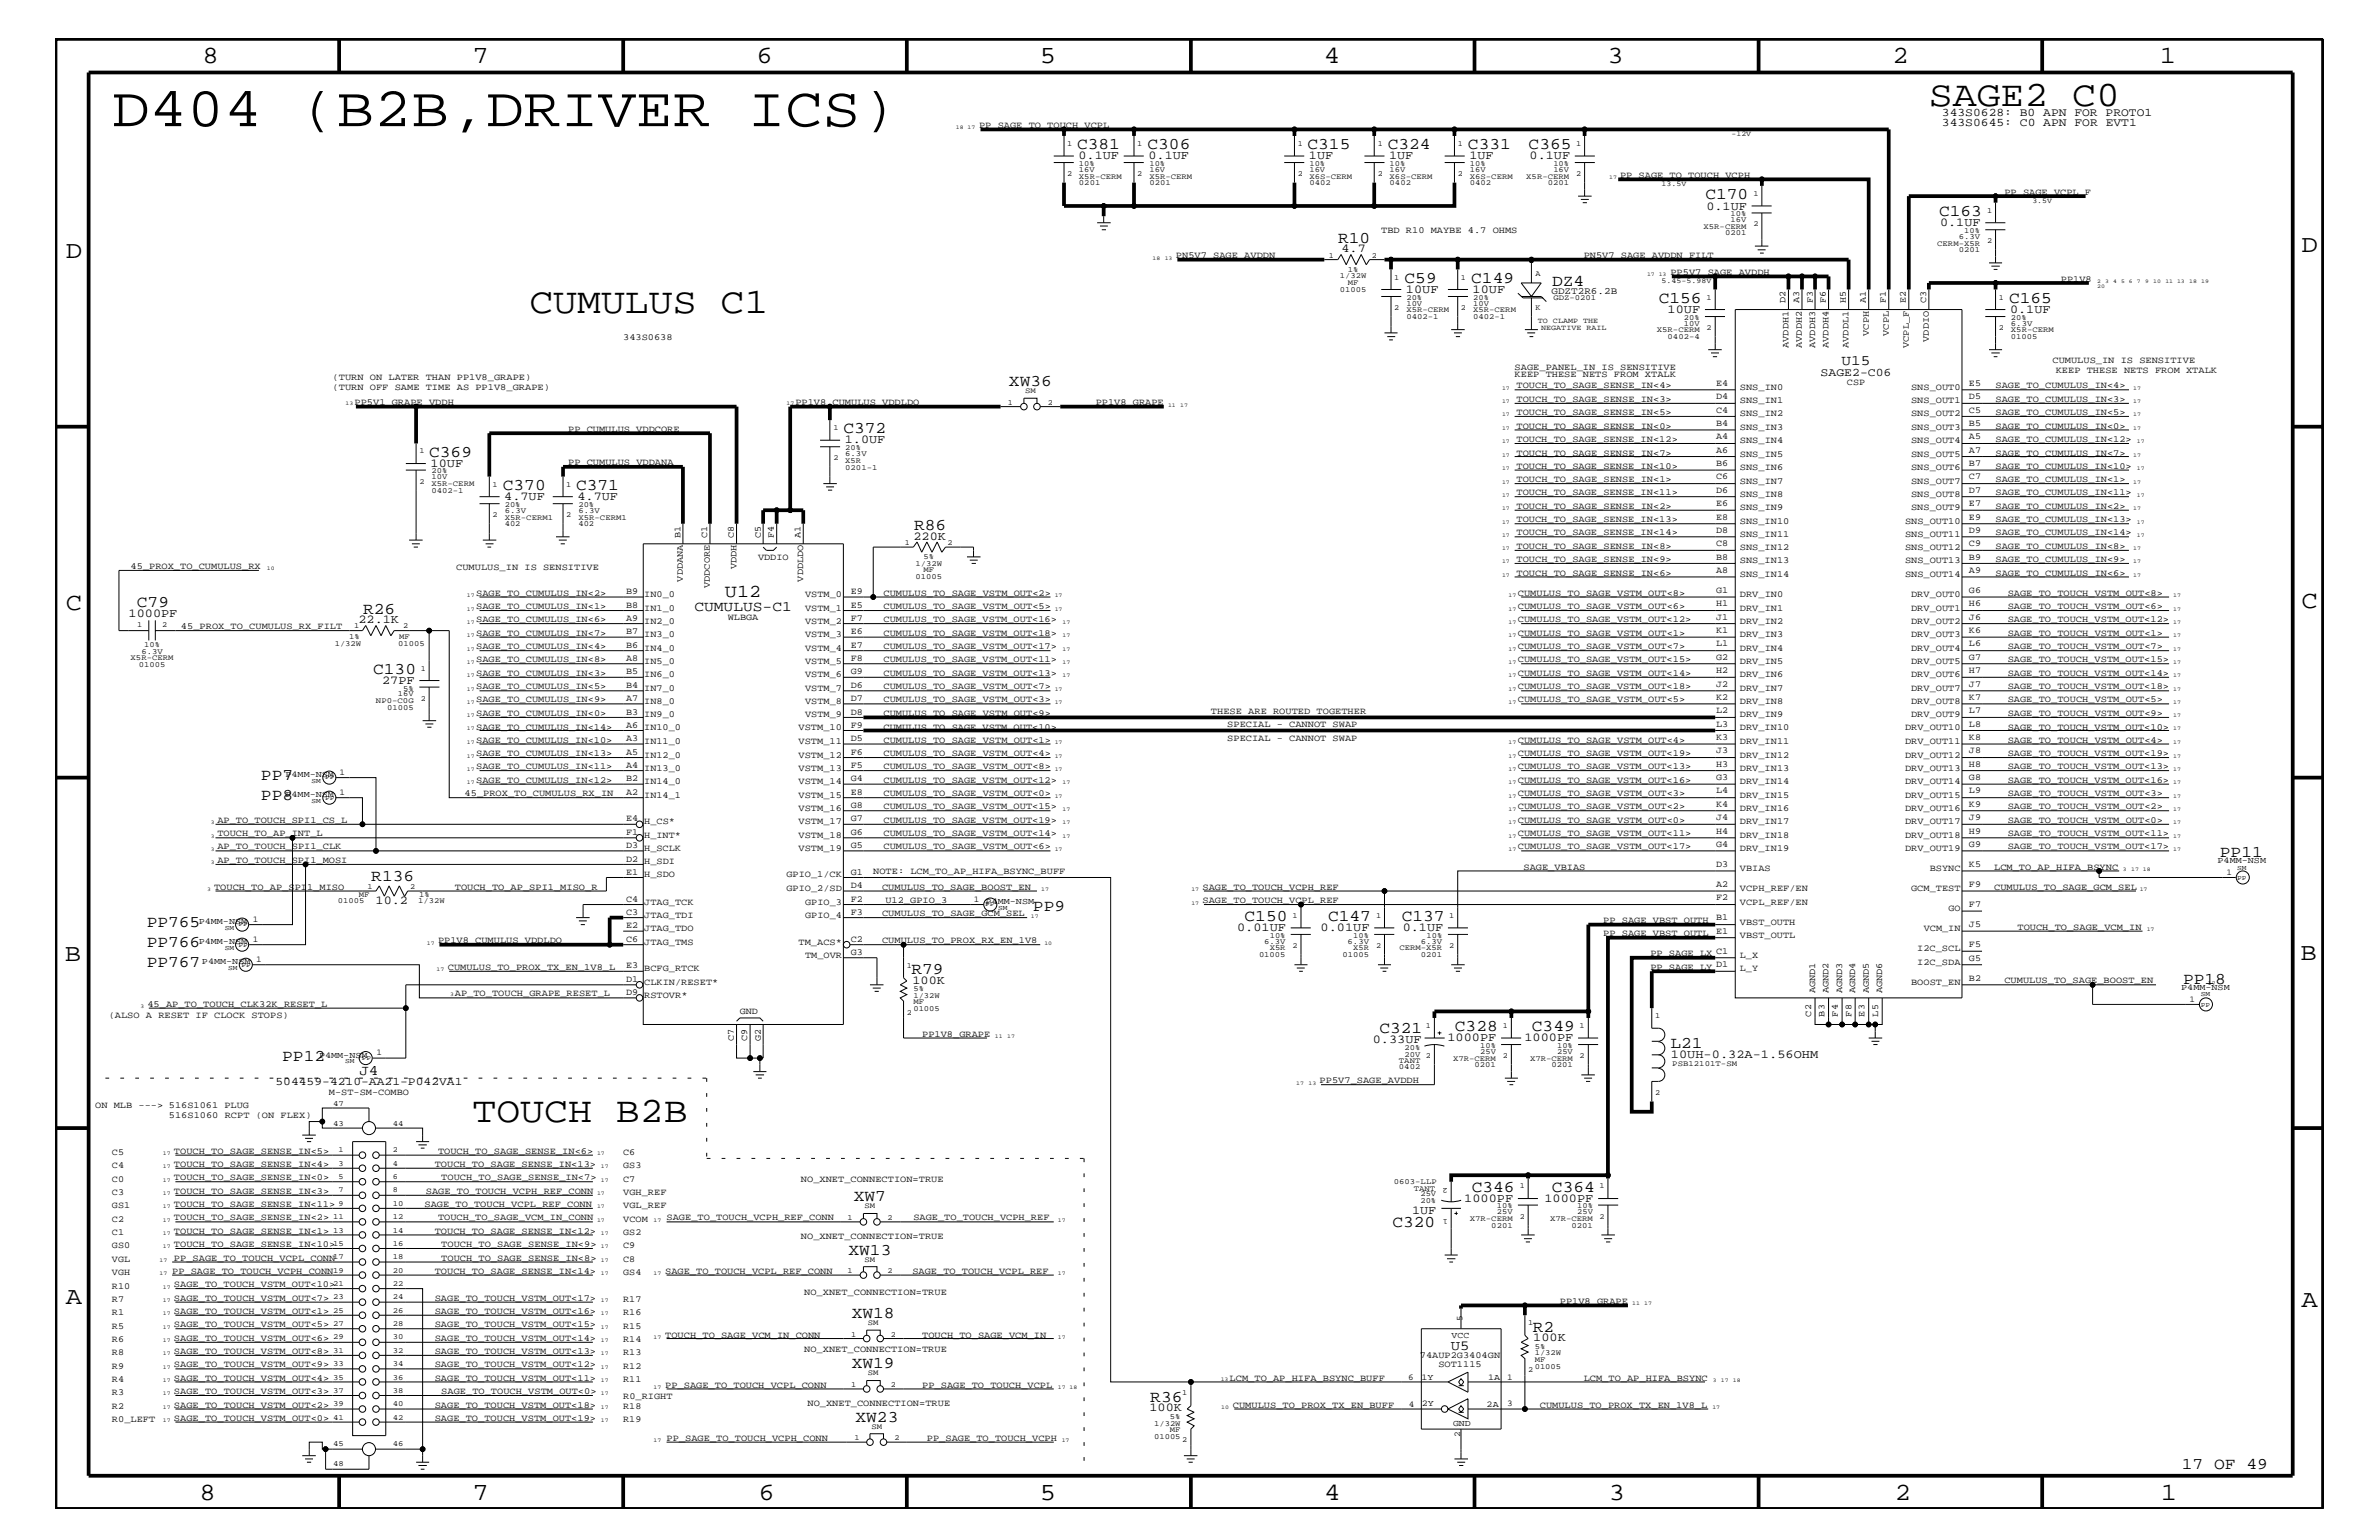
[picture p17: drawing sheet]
<svg xmlns="http://www.w3.org/2000/svg" width="432mm" height="279mm" viewBox="0 0 432 279" stroke-linecap="round" stroke-linejoin="round" font-family="sans-serif">
<defs><g id="words">
<text font-size="10.2" x="20.3" y="22.9">D404 (B2B,DRIVER ICS)</text>
<g font-size="6.5">
<text x="350.1" y="19.2">SAGE2 C0</text>
<text x="96.1" y="56.8">CUMULUS C1</text>
<text x="85.8" y="203.5">TOUCH B2B</text>
</g>
<g font-size="4.5">
<text x="36.7" y="11.5">8</text>
<text x="85.8" y="11.5">7</text>
<text x="137.3" y="11.5">6</text>
<text x="188.7" y="11.5">5</text>
<text x="240.3" y="11.5">4</text>
<text x="291.8" y="11.5">3</text>
<text x="343.5" y="11.5">2</text>
<text x="392" y="11.5">1</text>
<text x="11.9" y="46.8">D</text>
<text x="417.7" y="45.7">D</text>
<text x="11.9" y="110.6">C</text>
<text x="417.7" y="110.3">C</text>
<text x="11.8" y="174.3">B</text>
<text x="417.6" y="174.2">B</text>
<text x="11.9" y="236.7">A</text>
<text x="417.7" y="237.1">A</text>
<text x="36.2" y="272.1">8</text>
<text x="85.8" y="272.1">7</text>
<text x="137.7" y="272.1">6</text>
<text x="188.7" y="272.1">5</text>
<text x="240.4" y="272.1">4</text>
<text x="292" y="272.1">3</text>
<text x="343.9" y="272.1">2</text>
<text x="392.2" y="272.1">1</text>
</g>
<text font-size="3.3" x="131.6" y="108.3">U12</text>
<g font-size="3">
<text x="195.5" y="27.1">C381</text>
<text x="208.3" y="27.1">C306</text>
<text x="237.3" y="27.1">C315</text>
<text x="251.9" y="27.1">C324</text>
<text x="266.4" y="27.1">C331</text>
<text x="277.5" y="27.1">C365</text>
<text x="309.5" y="36.2">C170</text>
<text x="352" y="39.2">C163</text>
<text x="242.9" y="44.1">R10</text>
<text x="254.9" y="51.3">C59</text>
<text x="267" y="51.3">C149</text>
<text x="281.7" y="51.9">DZ4</text>
<text x="301.1" y="55">C156</text>
<text x="364.7" y="55">C165</text>
<text x="183.1" y="70">XW36</text>
<text x="77.9" y="82.8">C369</text>
<text x="153.1" y="78.6">C372</text>
<text x="91.3" y="88.9">C370</text>
<text x="104.6" y="88.9">C371</text>
<text x="165.9" y="96.2">R86</text>
<text x="24.8" y="110.2">C79</text>
<text x="65.9" y="111.4">R26</text>
<text x="67.7" y="122.3">C130</text>
<text x="47.4" y="141.5">PP7</text>
<text x="47.4" y="145.1">PP8</text>
<text x="402.9" y="155.5">PP11</text>
<text x="67.4" y="159.9">R136</text>
<text x="187.5" y="165.2">PP9</text>
<text x="225.9" y="167.1">C150</text>
<text x="241" y="167.1">C147</text>
<text x="254.4" y="167.1">C137</text>
<text x="26.6" y="168.2">PP765</text>
<text x="26.6" y="171.8">PP766</text>
<text x="26.6" y="175.5">PP767</text>
<text x="165.4" y="176.7">R79</text>
<text x="396.2" y="178.5">PP18</text>
<text x="250.4" y="187.5">C321</text>
<text x="264.1" y="187.1">C328</text>
<text x="278" y="187.1">C349</text>
<text x="303.2" y="190.2">L21</text>
<text x="51.2" y="192.5">PP12</text>
<text x="155" y="217.9">XW7</text>
<text x="267.1" y="216.2">C346</text>
<text x="281.7" y="216.2">C364</text>
<text x="154" y="227.6">XW13</text>
<text x="252.7" y="222.5">C320</text>
<text x="154.6" y="239.1">XW18</text>
<text x="278.2" y="241.6">R2</text>
<text x="154.6" y="248.2">XW19</text>
<text x="155.3" y="257.9">XW23</text>
<text x="208.8" y="254.3">R36</text>
<text x="396" y="266.5">17 OF 49</text>
</g>
<g font-size="2.6">
<text x="334.3" y="66.2">U15</text>
<text x="126" y="110.8">CUMULUS-C1</text>
<text x="65.2" y="195">J4</text>
</g>
<text font-size="2.5" x="263.3" y="244.9">U5</text>
<g font-size="2.2">
<text x="195.7" y="28.9">0.1UF</text>
<text x="208.4" y="28.9">0.1UF</text>
<text x="237.6" y="28.9">1UF</text>
<text x="252.1" y="28.9">1UF</text>
<text x="266.7" y="28.9">1UF</text>
<text x="277.6" y="28.9">0.1UF</text>
<text x="309.7" y="38">0.1UF</text>
<text x="352.1" y="41">0.1UF</text>
<text x="243.5" y="45.7">4.7</text>
<text x="255.2" y="53.2">10UF</text>
<text x="267.3" y="53.2">10UF</text>
<text x="302.7" y="56.8">10UF</text>
<text x="364.8" y="56.8">0.1UF</text>
<text x="153.3" y="80.5">1.0UF</text>
<text x="78.1" y="84.7">10UF</text>
<text x="91.5" y="90.7">4.7UF</text>
<text x="104.8" y="90.7">4.7UF</text>
<text x="165.8" y="97.9">220K</text>
<text x="23.3" y="112">1000PF</text>
<text x="65.1" y="113.1">22.1K</text>
<text x="69.3" y="124.1">27PF</text>
<text x="68.2" y="163.9">10.2</text>
<text x="224.5" y="168.9">0.01UF</text>
<text x="239.7" y="168.9">0.01UF</text>
<text x="254.6" y="168.9">0.1UF</text>
<text x="165.6" y="178.5">100K</text>
<text x="249.2" y="189.2">0.33UF</text>
<text x="262.7" y="188.9">1000PF</text>
<text x="276.7" y="188.9">1000PF</text>
<text x="303.3" y="192">10UH-0.32A-1.56OHM</text>
<text x="256.3" y="220.2">1UF</text>
<text x="265.8" y="218">1000PF</text>
<text x="280.3" y="218">1000PF</text>
<text x="278.3" y="243.4">100K</text>
<text x="208.6" y="256.1">100K</text>
</g>
<g font-size="2.1">
<text x="352.5" y="21">343S0628: B0 APN FOR PROTO1</text>
<text x="352.5" y="22.9">343S0645: C0 APN FOR EVT1</text>
<text x="330.5" y="68.2">SAGE2-C06</text>
<text x="50" y="196.8">504459-4210-AA21-P042VA1</text>
</g>
<text font-size="1.8" x="281.6" y="53.3">GDZT2R6.2B</text>
<g font-size="1.7">
<text x="177.7" y="23.2">PP_SAGE_TO_TOUCH_VCPL</text>
<text x="294" y="32.3">PP_SAGE_TO_TOUCH_VCPH</text>
<text x="363.8" y="35.3">PP_SAGE_VCPL_F</text>
<text x="213.4" y="46.8">PN5V7_SAGE_AVDDN</text>
<text x="250.7" y="42.3">TBD R10 MAYBE 4.7 OHMS</text>
<text x="287.4" y="46.8">PN5V7_SAGE_AVDDN_FILT</text>
<text x="303.2" y="49.9">PP5V7_SAGE_AVDDH</text>
<text x="374.1" y="51.1">PP1V8</text>
<text x="324.1" y="55" transform="rotate(-90 324.1 55)">D2</text>
<text x="326.6" y="55" transform="rotate(-90 326.6 55)">A3</text>
<text x="329" y="55" transform="rotate(-90 329 55)">F3</text>
<text x="331.4" y="55" transform="rotate(-90 331.4 55)">F6</text>
<text x="335" y="55" transform="rotate(-90 335 55)">H5</text>
<text x="338.7" y="55" transform="rotate(-90 338.7 55)">A1</text>
<text x="342.3" y="55" transform="rotate(-90 342.3 55)">F1</text>
<text x="345.9" y="55" transform="rotate(-90 345.9 55)">E2</text>
<text x="349.6" y="55" transform="rotate(-90 349.6 55)">C3</text>
<text x="113.1" y="61.7">343S0638</text>
<text x="324.6" y="63.1" transform="rotate(-90 324.6 63.1)">AVDDH1</text>
<text x="327.1" y="63.1" transform="rotate(-90 327.1 63.1)">AVDDH2</text>
<text x="329.4" y="63.1" transform="rotate(-90 329.4 63.1)">AVDDH3</text>
<text x="331.9" y="63.1" transform="rotate(-90 331.9 63.1)">AVDDH4</text>
<text x="335.5" y="63.1" transform="rotate(-90 335.5 63.1)">AVDDL1</text>
<text x="339.2" y="60.9" transform="rotate(-90 339.2 60.9)">VCPH</text>
<text x="342.8" y="60.9" transform="rotate(-90 342.8 60.9)">VCPL</text>
<text x="346.5" y="63.1" transform="rotate(-90 346.5 63.1)">VCPL_F</text>
<text x="350.1" y="62" transform="rotate(-90 350.1 62)">VDDIO</text>
<text x="372.5" y="65.9">CUMULUS_IN IS SENSITIVE</text>
<text x="60.4" y="70.7">(TURN OFF SAME TIME AS PP1V8_GRAPE)</text>
<text x="60.4" y="68.9">(TURN ON LATER THAN PP1V8_GRAPE)</text>
<text x="274.9" y="68.4">KEEP THESE NETS FROM XTALK</text>
<text x="274.9" y="67.1">SAGE_PANEL_IN IS SENSITIVE</text>
<text x="275.3" y="70.5">TOUCH_TO_SAGE_SENSE_IN&lt;4&gt;</text>
<text x="311.5" y="70">E4</text>
<text x="315.8" y="70.7">SNS_IN0</text>
<text x="335.2" y="69.8">CSP</text>
<text x="346.9" y="70.7">SNS_OUT0</text>
<text x="357.4" y="70">E5</text>
<text x="362.2" y="70.5">SAGE_TO_CUMULUS_IN&lt;4&gt;</text>
<text x="373.1" y="67.7">KEEP THESE NETS FROM XTALK</text>
<text x="64.3" y="73.5">PP5V1_GRAPE_VDDH</text>
<text x="144.4" y="73.5">PP1V8_CUMULUS_VDDLDO</text>
<text x="198.9" y="73.5">PP1V8_GRAPE</text>
<text x="275.3" y="72.9">TOUCH_TO_SAGE_SENSE_IN&lt;3&gt;</text>
<text x="275.3" y="77.8">TOUCH_TO_SAGE_SENSE_IN&lt;0&gt;</text>
<text x="275.3" y="75.4">TOUCH_TO_SAGE_SENSE_IN&lt;5&gt;</text>
<text x="311.5" y="72.4">D4</text>
<text x="311.5" y="77.3">B4</text>
<text x="311.5" y="74.9">C4</text>
<text x="315.8" y="73.2">SNS_IN1</text>
<text x="315.8" y="75.6">SNS_IN2</text>
<text x="346.9" y="75.6">SNS_OUT2</text>
<text x="346.9" y="73.2">SNS_OUT1</text>
<text x="357.4" y="77.3">B5</text>
<text x="357.4" y="74.9">C5</text>
<text x="357.4" y="72.4">D5</text>
<text x="362.2" y="72.9">SAGE_TO_CUMULUS_IN&lt;3&gt;</text>
<text x="362.2" y="77.8">SAGE_TO_CUMULUS_IN&lt;0&gt;</text>
<text x="362.2" y="75.4">SAGE_TO_CUMULUS_IN&lt;5&gt;</text>
<text x="103.1" y="78.3">PP_CUMULUS_VDDCORE</text>
<text x="275.3" y="82.7">TOUCH_TO_SAGE_SENSE_IN&lt;7&gt;</text>
<text x="275.3" y="80.2">TOUCH_TO_SAGE_SENSE_IN&lt;12&gt;</text>
<text x="311.5" y="82.2">A6</text>
<text x="311.5" y="79.7">A4</text>
<text x="315.8" y="82.8">SNS_IN5</text>
<text x="315.8" y="80.5">SNS_IN4</text>
<text x="315.8" y="78">SNS_IN3</text>
<text x="346.9" y="82.8">SNS_OUT5</text>
<text x="346.9" y="78">SNS_OUT3</text>
<text x="346.9" y="80.5">SNS_OUT4</text>
<text x="357.4" y="82.2">A7</text>
<text x="357.4" y="79.7">A5</text>
<text x="362.2" y="80.2">SAGE_TO_CUMULUS_IN&lt;12&gt;</text>
<text x="362.2" y="82.7">SAGE_TO_CUMULUS_IN&lt;7&gt;</text>
<text x="103.1" y="84.4">PP_CUMULUS_VDDANA</text>
<text x="275.3" y="87.5">TOUCH_TO_SAGE_SENSE_IN&lt;1&gt;</text>
<text x="275.3" y="85">TOUCH_TO_SAGE_SENSE_IN&lt;10&gt;</text>
<text x="275.3" y="89.9">TOUCH_TO_SAGE_SENSE_IN&lt;11&gt;</text>
<text x="311.5" y="84.5">B6</text>
<text x="311.5" y="89.4">D6</text>
<text x="311.5" y="87">C6</text>
<text x="315.8" y="85.3">SNS_IN6</text>
<text x="315.8" y="87.7">SNS_IN7</text>
<text x="346.9" y="87.7">SNS_OUT7</text>
<text x="346.9" y="85.3">SNS_OUT6</text>
<text x="357.4" y="89.4">D7</text>
<text x="357.4" y="87">C7</text>
<text x="357.4" y="84.5">B7</text>
<text x="362.2" y="89.9">SAGE_TO_CUMULUS_IN&lt;11&gt;</text>
<text x="362.2" y="85">SAGE_TO_CUMULUS_IN&lt;10&gt;</text>
<text x="362.2" y="87.5">SAGE_TO_CUMULUS_IN&lt;1&gt;</text>
<text x="275.3" y="92.3">TOUCH_TO_SAGE_SENSE_IN&lt;2&gt;</text>
<text x="275.3" y="94.8">TOUCH_TO_SAGE_SENSE_IN&lt;13&gt;</text>
<text x="311.5" y="94.3">E8</text>
<text x="311.5" y="91.8">E6</text>
<text x="315.8" y="95">SNS_IN10</text>
<text x="315.8" y="90.1">SNS_IN8</text>
<text x="315.8" y="92.6">SNS_IN9</text>
<text x="345.8" y="95">SNS_OUT10</text>
<text x="346.9" y="92.6">SNS_OUT9</text>
<text x="346.9" y="90.1">SNS_OUT8</text>
<text x="357.4" y="94.3">E9</text>
<text x="357.4" y="91.8">E7</text>
<text x="362.2" y="94.8">SAGE_TO_CUMULUS_IN&lt;13&gt;</text>
<text x="362.2" y="92.3">SAGE_TO_CUMULUS_IN&lt;2&gt;</text>
<text x="123.5" y="97.6" transform="rotate(-90 123.5 97.6)">B1</text>
<text x="128.4" y="97.6" transform="rotate(-90 128.4 97.6)">C1</text>
<text x="133.2" y="97.6" transform="rotate(-90 133.2 97.6)">C8</text>
<text x="137.6" y="101.5">VDDIO</text>
<text x="138.1" y="97.6" transform="rotate(-90 138.1 97.6)">C5</text>
<text x="140.5" y="97.6" transform="rotate(-90 140.5 97.6)">F4</text>
<text x="145.3" y="97.6" transform="rotate(-90 145.3 97.6)">A1</text>
<text x="275.3" y="99.6">TOUCH_TO_SAGE_SENSE_IN&lt;8&gt;</text>
<text x="275.3" y="97.1">TOUCH_TO_SAGE_SENSE_IN&lt;14&gt;</text>
<text x="311.5" y="96.7">D8</text>
<text x="311.5" y="99.1">C8</text>
<text x="311.5" y="101.5">B8</text>
<text x="315.8" y="97.4">SNS_IN11</text>
<text x="315.8" y="99.9">SNS_IN12</text>
<text x="345.8" y="97.4">SNS_OUT11</text>
<text x="345.8" y="99.9">SNS_OUT12</text>
<text x="357.4" y="101.5">B9</text>
<text x="357.4" y="96.7">D9</text>
<text x="357.4" y="99.1">C9</text>
<text x="362.2" y="97.1">SAGE_TO_CUMULUS_IN&lt;14&gt;</text>
<text x="362.2" y="99.6">SAGE_TO_CUMULUS_IN&lt;8&gt;</text>
<text x="23.7" y="103.2">45_PROX_TO_CUMULUS_RX</text>
<text x="82.8" y="103.5">CUMULUS_IN IS SENSITIVE</text>
<text x="113.6" y="107.8">B9</text>
<text x="124" y="105.5" transform="rotate(-90 124 105.5)">VDDANA</text>
<text x="128.9" y="106.7" transform="rotate(-90 128.9 106.7)">VDDCORE</text>
<text x="133.7" y="103.3" transform="rotate(-90 133.7 103.3)">VDDH</text>
<text x="145.8" y="105.5" transform="rotate(-90 145.8 105.5)">VDDLDO</text>
<text x="154.4" y="107.8">E9</text>
<text x="275.3" y="104.4">TOUCH_TO_SAGE_SENSE_IN&lt;6&gt;</text>
<text x="275.3" y="102.1">TOUCH_TO_SAGE_SENSE_IN&lt;9&gt;</text>
<text x="311.5" y="107.6">G1</text>
<text x="311.5" y="104">A8</text>
<text x="315.8" y="102.2">SNS_IN13</text>
<text x="315.8" y="104.7">SNS_IN14</text>
<text x="345.8" y="104.7">SNS_OUT14</text>
<text x="345.8" y="102.2">SNS_OUT13</text>
<text x="357.4" y="107.6">G6</text>
<text x="357.4" y="104">A9</text>
<text x="362.2" y="104.4">SAGE_TO_CUMULUS_IN&lt;6&gt;</text>
<text x="362.2" y="102.1">SAGE_TO_CUMULUS_IN&lt;9&gt;</text>
<text x="86.4" y="110.5">SAGE_TO_CUMULUS_IN&lt;1&gt;</text>
<text x="86.4" y="112.9">SAGE_TO_CUMULUS_IN&lt;6&gt;</text>
<text x="86.4" y="108.1">SAGE_TO_CUMULUS_IN&lt;2&gt;</text>
<text x="113.6" y="112.7">A9</text>
<text x="113.6" y="110.3">B8</text>
<text x="116.9" y="113.1">IN2_0</text>
<text x="116.9" y="110.8">IN1_0</text>
<text x="116.9" y="108.3">IN0_0</text>
<text x="132.1" y="112.6">WLBGA</text>
<text x="146.1" y="113.1">VSTM_2</text>
<text x="146.1" y="110.8">VSTM_1</text>
<text x="146.1" y="108.3">VSTM_0</text>
<text x="154.4" y="112.7">F7</text>
<text x="154.4" y="110.3">E5</text>
<text x="160.4" y="112.9">CUMULUS_TO_SAGE_VSTM_OUT&lt;16&gt;</text>
<text x="160.4" y="110.5">CUMULUS_TO_SAGE_VSTM_OUT&lt;5&gt;</text>
<text x="160.4" y="108.1">CUMULUS_TO_SAGE_VSTM_OUT&lt;2&gt;</text>
<text x="275.5" y="112.9">CUMULUS_TO_SAGE_VSTM_OUT&lt;12&gt;</text>
<text x="275.5" y="108.1">CUMULUS_TO_SAGE_VSTM_OUT&lt;8&gt;</text>
<text x="275.5" y="110.5">CUMULUS_TO_SAGE_VSTM_OUT&lt;6&gt;</text>
<text x="311.5" y="110">H1</text>
<text x="311.5" y="112.5">J1</text>
<text x="315.8" y="108.3">DRV_IN0</text>
<text x="315.8" y="110.8">DRV_IN1</text>
<text x="315.8" y="113.1">DRV_IN2</text>
<text x="346.9" y="113.1">DRV_OUT2</text>
<text x="346.9" y="108.3">DRV_OUT0</text>
<text x="346.9" y="110.8">DRV_OUT1</text>
<text x="357.4" y="112.5">J6</text>
<text x="357.4" y="110">H6</text>
<text x="364.4" y="112.9">SAGE_TO_TOUCH_VSTM_OUT&lt;12&gt;</text>
<text x="364.4" y="110.5">SAGE_TO_TOUCH_VSTM_OUT&lt;6&gt;</text>
<text x="364.4" y="108.1">SAGE_TO_TOUCH_VSTM_OUT&lt;8&gt;</text>
<text x="32.9" y="114.2">45_PROX_TO_CUMULUS_RX_FILT</text>
<text x="86.4" y="115.3">SAGE_TO_CUMULUS_IN&lt;7&gt;</text>
<text x="86.4" y="117.8">SAGE_TO_CUMULUS_IN&lt;4&gt;</text>
<text x="113.6" y="117.5">B6</text>
<text x="113.6" y="115.1">B7</text>
<text x="116.9" y="118.1">IN4_0</text>
<text x="116.9" y="115.6">IN3_0</text>
<text x="146.1" y="118.1">VSTM_4</text>
<text x="146.1" y="115.6">VSTM_3</text>
<text x="154.4" y="117.5">E7</text>
<text x="154.4" y="115.1">E6</text>
<text x="160.4" y="115.3">CUMULUS_TO_SAGE_VSTM_OUT&lt;18&gt;</text>
<text x="160.4" y="117.8">CUMULUS_TO_SAGE_VSTM_OUT&lt;17&gt;</text>
<text x="275.5" y="117.8">CUMULUS_TO_SAGE_VSTM_OUT&lt;7&gt;</text>
<text x="275.5" y="115.3">CUMULUS_TO_SAGE_VSTM_OUT&lt;1&gt;</text>
<text x="311.5" y="119.7">G2</text>
<text x="311.5" y="117.3">L1</text>
<text x="311.5" y="114.8">K1</text>
<text x="315.8" y="118.1">DRV_IN4</text>
<text x="315.8" y="115.6">DRV_IN3</text>
<text x="346.9" y="118.1">DRV_OUT4</text>
<text x="346.9" y="115.6">DRV_OUT3</text>
<text x="357.4" y="119.7">G7</text>
<text x="357.4" y="117.3">L6</text>
<text x="357.4" y="114.8">K6</text>
<text x="364.4" y="115.3">SAGE_TO_TOUCH_VSTM_OUT&lt;1&gt;</text>
<text x="364.4" y="117.8">SAGE_TO_TOUCH_VSTM_OUT&lt;7&gt;</text>
<text x="86.4" y="120.2">SAGE_TO_CUMULUS_IN&lt;8&gt;</text>
<text x="86.4" y="122.6">SAGE_TO_CUMULUS_IN&lt;3&gt;</text>
<text x="86.4" y="125.1">SAGE_TO_CUMULUS_IN&lt;5&gt;</text>
<text x="113.6" y="124.8">B4</text>
<text x="113.6" y="122.4">B5</text>
<text x="113.6" y="120">A8</text>
<text x="116.9" y="125.3">IN7_0</text>
<text x="116.9" y="122.9">IN6_0</text>
<text x="116.9" y="120.4">IN5_0</text>
<text x="146.1" y="125.3">VSTM_7</text>
<text x="146.1" y="122.9">VSTM_6</text>
<text x="146.1" y="120.4">VSTM_5</text>
<text x="154.4" y="124.8">D6</text>
<text x="154.4" y="122.4">G9</text>
<text x="154.4" y="120">F8</text>
<text x="160.4" y="120.2">CUMULUS_TO_SAGE_VSTM_OUT&lt;11&gt;</text>
<text x="160.4" y="122.6">CUMULUS_TO_SAGE_VSTM_OUT&lt;13&gt;</text>
<text x="160.4" y="125.1">CUMULUS_TO_SAGE_VSTM_OUT&lt;7&gt;</text>
<text x="275.5" y="120.2">CUMULUS_TO_SAGE_VSTM_OUT&lt;15&gt;</text>
<text x="275.5" y="122.6">CUMULUS_TO_SAGE_VSTM_OUT&lt;14&gt;</text>
<text x="275.5" y="125.1">CUMULUS_TO_SAGE_VSTM_OUT&lt;18&gt;</text>
<text x="311.5" y="122.1">H2</text>
<text x="311.5" y="124.6">J2</text>
<text x="315.8" y="120.4">DRV_IN5</text>
<text x="315.8" y="122.9">DRV_IN6</text>
<text x="315.8" y="125.3">DRV_IN7</text>
<text x="346.9" y="125.3">DRV_OUT7</text>
<text x="346.9" y="122.9">DRV_OUT6</text>
<text x="346.9" y="120.4">DRV_OUT5</text>
<text x="357.4" y="124.6">J7</text>
<text x="357.4" y="122.1">H7</text>
<text x="364.4" y="125.1">SAGE_TO_TOUCH_VSTM_OUT&lt;18&gt;</text>
<text x="364.4" y="122.6">SAGE_TO_TOUCH_VSTM_OUT&lt;14&gt;</text>
<text x="364.4" y="120.2">SAGE_TO_TOUCH_VSTM_OUT&lt;15&gt;</text>
<text x="86.4" y="127.5">SAGE_TO_CUMULUS_IN&lt;9&gt;</text>
<text x="86.4" y="129.9">SAGE_TO_CUMULUS_IN&lt;0&gt;</text>
<text x="113.6" y="129.7">B3</text>
<text x="113.6" y="127.2">A7</text>
<text x="116.9" y="130.2">IN9_0</text>
<text x="116.9" y="127.7">IN8_0</text>
<text x="146.1" y="130.2">VSTM_9</text>
<text x="146.1" y="127.7">VSTM_8</text>
<text x="154.4" y="129.7">D8</text>
<text x="154.4" y="127.2">D7</text>
<text x="160.4" y="129.9">CUMULUS_TO_SAGE_VSTM_OUT&lt;9&gt;</text>
<text x="160.4" y="127.5">CUMULUS_TO_SAGE_VSTM_OUT&lt;3&gt;</text>
<text x="219.8" y="129.6">THESE ARE ROUTED TOGETHER</text>
<text x="222.8" y="131.9">SPECIAL - CANNOT SWAP</text>
<text x="275.5" y="127.5">CUMULUS_TO_SAGE_VSTM_OUT&lt;5&gt;</text>
<text x="311.5" y="131.9">L3</text>
<text x="311.5" y="127">K2</text>
<text x="311.5" y="129.4">L2</text>
<text x="315.8" y="127.7">DRV_IN8</text>
<text x="315.8" y="130.2">DRV_IN9</text>
<text x="346.9" y="127.7">DRV_OUT8</text>
<text x="346.9" y="130.2">DRV_OUT9</text>
<text x="357.4" y="131.9">L8</text>
<text x="357.4" y="127">K7</text>
<text x="357.4" y="129.4">L7</text>
<text x="364.4" y="127.5">SAGE_TO_TOUCH_VSTM_OUT&lt;5&gt;</text>
<text x="364.4" y="129.9">SAGE_TO_TOUCH_VSTM_OUT&lt;9&gt;</text>
<text x="86.4" y="132.4">SAGE_TO_CUMULUS_IN&lt;14&gt;</text>
<text x="86.4" y="134.7">SAGE_TO_CUMULUS_IN&lt;10&gt;</text>
<text x="86.4" y="137.2">SAGE_TO_CUMULUS_IN&lt;13&gt;</text>
<text x="113.6" y="136.9">A5</text>
<text x="113.6" y="134.5">A3</text>
<text x="113.6" y="132.1">A6</text>
<text x="116.9" y="137.4">IN12_0</text>
<text x="116.9" y="135">IN11_0</text>
<text x="116.9" y="132.5">IN10_0</text>
<text x="144.9" y="137.4">VSTM_12</text>
<text x="144.9" y="135">VSTM_11</text>
<text x="144.9" y="132.5">VSTM_10</text>
<text x="154.4" y="136.9">F6</text>
<text x="154.4" y="134.5">D5</text>
<text x="154.4" y="132.1">F9</text>
<text x="160.4" y="132.4">CUMULUS_TO_SAGE_VSTM_OUT&lt;10&gt;</text>
<text x="160.4" y="134.7">CUMULUS_TO_SAGE_VSTM_OUT&lt;1&gt;</text>
<text x="160.4" y="137.2">CUMULUS_TO_SAGE_VSTM_OUT&lt;4&gt;</text>
<text x="222.8" y="134.4">SPECIAL - CANNOT SWAP</text>
<text x="275.5" y="137.2">CUMULUS_TO_SAGE_VSTM_OUT&lt;19&gt;</text>
<text x="275.5" y="134.7">CUMULUS_TO_SAGE_VSTM_OUT&lt;4&gt;</text>
<text x="311.5" y="134.2">K3</text>
<text x="311.5" y="136.7">J3</text>
<text x="315.8" y="132.5">DRV_IN10</text>
<text x="315.8" y="135">DRV_IN11</text>
<text x="315.8" y="137.4">DRV_IN12</text>
<text x="345.8" y="137.4">DRV_OUT12</text>
<text x="345.8" y="135">DRV_OUT11</text>
<text x="345.8" y="132.5">DRV_OUT10</text>
<text x="357.4" y="136.7">J8</text>
<text x="357.4" y="134.2">K8</text>
<text x="364.4" y="137.2">SAGE_TO_TOUCH_VSTM_OUT&lt;19&gt;</text>
<text x="364.4" y="132.4">SAGE_TO_TOUCH_VSTM_OUT&lt;10&gt;</text>
<text x="364.4" y="134.7">SAGE_TO_TOUCH_VSTM_OUT&lt;4&gt;</text>
<text x="86.4" y="139.6">SAGE_TO_CUMULUS_IN&lt;11&gt;</text>
<text x="86.4" y="142">SAGE_TO_CUMULUS_IN&lt;12&gt;</text>
<text x="113.6" y="141.8">B2</text>
<text x="113.6" y="139.4">A4</text>
<text x="116.9" y="142.3">IN14_0</text>
<text x="116.9" y="139.8">IN13_0</text>
<text x="144.9" y="139.8">VSTM_13</text>
<text x="144.9" y="142.3">VSTM_14</text>
<text x="154.4" y="139.4">F5</text>
<text x="154.4" y="141.8">G4</text>
<text x="160.4" y="142">CUMULUS_TO_SAGE_VSTM_OUT&lt;12&gt;</text>
<text x="160.4" y="139.6">CUMULUS_TO_SAGE_VSTM_OUT&lt;8&gt;</text>
<text x="275.5" y="142">CUMULUS_TO_SAGE_VSTM_OUT&lt;16&gt;</text>
<text x="275.5" y="139.6">CUMULUS_TO_SAGE_VSTM_OUT&lt;13&gt;</text>
<text x="311.5" y="144">L4</text>
<text x="311.5" y="141.5">G3</text>
<text x="311.5" y="139.1">H3</text>
<text x="315.8" y="142.3">DRV_IN14</text>
<text x="315.8" y="139.8">DRV_IN13</text>
<text x="345.8" y="139.8">DRV_OUT13</text>
<text x="345.8" y="142.3">DRV_OUT14</text>
<text x="357.4" y="144">L9</text>
<text x="357.4" y="139.1">H8</text>
<text x="357.4" y="141.5">G8</text>
<text x="364.4" y="139.6">SAGE_TO_TOUCH_VSTM_OUT&lt;13&gt;</text>
<text x="364.4" y="142">SAGE_TO_TOUCH_VSTM_OUT&lt;16&gt;</text>
<text x="39.5" y="149.3">AP_TO_TOUCH_SPI1_CS_L</text>
<text x="84.3" y="144.5">45_PROX_TO_CUMULUS_RX_IN</text>
<text x="113.6" y="144.2">A2</text>
<text x="113.6" y="149">E4</text>
<text x="116.9" y="149.5">H_CS*</text>
<text x="116.9" y="144.7">IN14_1</text>
<text x="144.9" y="147.1">VSTM_16</text>
<text x="144.9" y="144.7">VSTM_15</text>
<text x="144.9" y="149.5">VSTM_17</text>
<text x="154.4" y="146.7">G8</text>
<text x="154.4" y="144.2">E8</text>
<text x="154.4" y="149">G7</text>
<text x="160.4" y="149.3">CUMULUS_TO_SAGE_VSTM_OUT&lt;19&gt;</text>
<text x="160.4" y="146.8">CUMULUS_TO_SAGE_VSTM_OUT&lt;15&gt;</text>
<text x="160.4" y="144.5">CUMULUS_TO_SAGE_VSTM_OUT&lt;0&gt;</text>
<text x="275.5" y="149.3">CUMULUS_TO_SAGE_VSTM_OUT&lt;0&gt;</text>
<text x="275.5" y="146.8">CUMULUS_TO_SAGE_VSTM_OUT&lt;2&gt;</text>
<text x="275.5" y="144.5">CUMULUS_TO_SAGE_VSTM_OUT&lt;3&gt;</text>
<text x="311.5" y="148.8">J4</text>
<text x="311.5" y="146.4">K4</text>
<text x="315.8" y="149.5">DRV_IN17</text>
<text x="315.8" y="147.1">DRV_IN16</text>
<text x="315.8" y="144.7">DRV_IN15</text>
<text x="345.8" y="149.5">DRV_OUT17</text>
<text x="345.8" y="144.7">DRV_OUT15</text>
<text x="345.8" y="147.1">DRV_OUT16</text>
<text x="357.4" y="148.8">J9</text>
<text x="357.4" y="146.4">K9</text>
<text x="364.4" y="149.3">SAGE_TO_TOUCH_VSTM_OUT&lt;0&gt;</text>
<text x="364.4" y="144.5">SAGE_TO_TOUCH_VSTM_OUT&lt;3&gt;</text>
<text x="364.4" y="146.8">SAGE_TO_TOUCH_VSTM_OUT&lt;2&gt;</text>
<text x="39.5" y="154.1">AP_TO_TOUCH_SPI1_CLK</text>
<text x="39.5" y="151.8">TOUCH_TO_AP_INT_L</text>
<text x="113.6" y="153.9">D3</text>
<text x="113.6" y="151.5">F1</text>
<text x="116.9" y="154.4">H_SCLK</text>
<text x="116.9" y="152">H_INT*</text>
<text x="144.9" y="152">VSTM_18</text>
<text x="144.9" y="154.4">VSTM_19</text>
<text x="154.4" y="151.5">G6</text>
<text x="154.4" y="153.9">G5</text>
<text x="160.4" y="151.8">CUMULUS_TO_SAGE_VSTM_OUT&lt;14&gt;</text>
<text x="160.4" y="154.1">CUMULUS_TO_SAGE_VSTM_OUT&lt;6&gt;</text>
<text x="275.5" y="154.1">CUMULUS_TO_SAGE_VSTM_OUT&lt;17&gt;</text>
<text x="275.5" y="151.8">CUMULUS_TO_SAGE_VSTM_OUT&lt;11&gt;</text>
<text x="311.5" y="153.7">G4</text>
<text x="311.5" y="151.2">H4</text>
<text x="315.8" y="154.4">DRV_IN19</text>
<text x="315.8" y="152">DRV_IN18</text>
<text x="345.8" y="154.4">DRV_OUT19</text>
<text x="345.8" y="152">DRV_OUT18</text>
<text x="357.4" y="153.7">G9</text>
<text x="357.4" y="151.2">H9</text>
<text x="364.4" y="154.1">SAGE_TO_TOUCH_VSTM_OUT&lt;17&gt;</text>
<text x="364.4" y="151.8">SAGE_TO_TOUCH_VSTM_OUT&lt;11&gt;</text>
<text x="38.9" y="161.4">TOUCH_TO_AP_SPI1_MISO</text>
<text x="39.5" y="156.6">AP_TO_TOUCH_SPI1_MOSI</text>
<text x="82.5" y="161.4">TOUCH_TO_AP_SPI1_MISO_R</text>
<text x="113.6" y="158.8">E1</text>
<text x="113.6" y="156.3">D2</text>
<text x="116.9" y="159.2">H_SDO</text>
<text x="116.9" y="156.8">H_SDI</text>
<text x="142.7" y="161.7">GPIO_2/SD</text>
<text x="142.7" y="159.2">GPIO_1/CK</text>
<text x="154.4" y="161.1">D4</text>
<text x="154.4" y="158.8">G1</text>
<text x="158.5" y="158.6">NOTE: LCM_TO_AP_HIFA_BSYNC_BUFF</text>
<text x="160.1" y="161.4">CUMULUS_TO_SAGE_BOOST_EN</text>
<text x="218.3" y="161.4">SAGE_TO_TOUCH_VCPH_REF</text>
<text x="276.5" y="157.8">SAGE_VBIAS</text>
<text x="311.5" y="160.9">A2</text>
<text x="311.5" y="157.3">D3</text>
<text x="315.8" y="161.7">VCPH_REF/EN</text>
<text x="315.8" y="158">VBIAS</text>
<text x="346.9" y="161.7">GCM_TEST</text>
<text x="350.3" y="158">BSYNC</text>
<text x="357.4" y="160.9">F9</text>
<text x="357.4" y="157.3">K5</text>
<text x="361.9" y="157.8">LCM_TO_AP_HIFA_BSYNC</text>
<text x="362" y="161.4">CUMULUS_TO_SAGE_GCM_SEL</text>
<text x="113.6" y="166.1">C3</text>
<text x="113.6" y="163.6">C4</text>
<text x="116.9" y="166.5">JTAG_TDI</text>
<text x="116.9" y="164.1">JTAG_TCK</text>
<text x="146.1" y="166.5">GPIO_4</text>
<text x="146.1" y="164.1">GPIO_3</text>
<text x="154.4" y="166.1">F3</text>
<text x="154.4" y="163.6">F2</text>
<text x="160.1" y="166.2">CUMULUS_TO_SAGE_GCM_SEL</text>
<text x="160.7" y="163.9">U12_GPIO_3</text>
<text x="218.3" y="163.9">SAGE_TO_TOUCH_VCPL_REF</text>
<text x="291" y="167.5">PP_SAGE_VBST_OUTH</text>
<text x="311.5" y="167">B1</text>
<text x="311.5" y="163.4">F2</text>
<text x="315.8" y="167.8">VBST_OUTH</text>
<text x="315.8" y="164.1">VCPL_REF/EN</text>
<text x="353.7" y="165.3">GO</text>
<text x="357.4" y="164.5">F7</text>
<text x="79.5" y="171.1">PP1V8_CUMULUS_VDDLDO</text>
<text x="113.6" y="170.9">C6</text>
<text x="113.6" y="168.4">E2</text>
<text x="116.9" y="171.4">JTAG_TMS</text>
<text x="116.9" y="168.9">JTAG_TDO</text>
<text x="144.9" y="171.4">TM_ACS*</text>
<text x="146.1" y="173.8">TM_OVR</text>
<text x="154.4" y="173.3">G3</text>
<text x="154.4" y="170.9">C2</text>
<text x="160.1" y="171.1">CUMULUS_TO_PROX_RX_EN_1V8</text>
<text x="291" y="169.9">PP_SAGE_VBST_OUTL</text>
<text x="299.6" y="173.5">PP_SAGE_LX C1</text>
<text x="311.5" y="169.4">E1</text>
<text x="315.8" y="170.1">VBST_OUTL</text>
<text x="315.8" y="173.8">L_X</text>
<text x="348" y="172.6">I2C_SCL</text>
<text x="349.2" y="168.9">VCM_IN</text>
<text x="357.4" y="171.8">F5</text>
<text x="357.4" y="168.2">J5</text>
<text x="366.2" y="168.7">TOUCH_TO_SAGE_VCM_IN</text>
<text x="81.3" y="176">CUMULUS_TO_PROX_TX_EN_1V8_L</text>
<text x="113.6" y="178.2">D1</text>
<text x="113.6" y="175.7">E3</text>
<text x="116.9" y="178.7">CLKIN/RESET*</text>
<text x="116.9" y="176.2">BCFG_RTCK</text>
<text x="299.6" y="176">PP_SAGE_LY</text>
<text x="311.5" y="175.5">D1</text>
<text x="315.8" y="176.2">L_Y</text>
<text x="346.9" y="178.7">BOOST_EN</text>
<text x="348" y="175">I2C_SDA</text>
<text x="357.4" y="174.3">G5</text>
<text x="357.4" y="177.9">B2</text>
<text x="363.8" y="178.4">CUMULUS_TO_SAGE_BOOST_EN</text>
<text x="19.7" y="184.7">(ALSO A RESET IF CLOCK STOPS)</text>
<text x="26.8" y="182.7">45_AP_TO_TOUCH_CLK32K_RESET_L</text>
<text x="82.5" y="180.8">AP_TO_TOUCH_GRAPE_RESET_L</text>
<text x="113.6" y="180.5">D9</text>
<text x="116.9" y="181">RSTOVR*</text>
<text x="134.3" y="183.9">GND</text>
<text x="328.8" y="184.4" transform="rotate(-90 328.8 184.4)">C2</text>
<text x="329.4" y="180.2" transform="rotate(-90 329.4 180.2)">AGND1</text>
<text x="331.1" y="184.4" transform="rotate(-90 331.1 184.4)">B3</text>
<text x="331.9" y="180.2" transform="rotate(-90 331.9 180.2)">AGND2</text>
<text x="333.6" y="184.4" transform="rotate(-90 333.6 184.4)">F4</text>
<text x="334.3" y="180.2" transform="rotate(-90 334.3 180.2)">AGND3</text>
<text x="336" y="184.4" transform="rotate(-90 336 184.4)">F8</text>
<text x="336.7" y="180.2" transform="rotate(-90 336.7 180.2)">AGND4</text>
<text x="338.4" y="184.4" transform="rotate(-90 338.4 184.4)">E3</text>
<text x="339.2" y="180.2" transform="rotate(-90 339.2 180.2)">AGND5</text>
<text x="340.9" y="184.4" transform="rotate(-90 340.9 184.4)">L5</text>
<text x="341.6" y="180.2" transform="rotate(-90 341.6 180.2)">AGND6</text>
<text x="133.2" y="188.8" transform="rotate(-90 133.2 188.8)">C7</text>
<text x="135.6" y="188.8" transform="rotate(-90 135.6 188.8)">C9</text>
<text x="138.1" y="188.8" transform="rotate(-90 138.1 188.8)">G2</text>
<text x="167.4" y="188.1">PP1V8_GRAPE</text>
<text x="239.5" y="196.5">PP5V7_SAGE_AVDDH</text>
<text x="17.3" y="201">ON MLB ---&gt; 516S1061 PLUG</text>
<text x="30.6" y="202.9">516S1060 RCPT (ON FLEX)</text>
<text x="59.7" y="198.7">M-ST-SM-COMBO</text>
<text x="20.3" y="209.6">C5</text>
<text x="31.6" y="209.3">TOUCH_TO_SAGE_SENSE_IN&lt;5&gt;</text>
<text x="79.5" y="209.3">TOUCH_TO_SAGE_SENSE_IN&lt;6&gt;</text>
<text x="113.1" y="209.6">C6</text>
<text x="20.3" y="211.9">C4</text>
<text x="20.3" y="214.4">C0</text>
<text x="31.6" y="214.2">TOUCH_TO_SAGE_SENSE_IN&lt;0&gt;</text>
<text x="31.6" y="211.7">TOUCH_TO_SAGE_SENSE_IN&lt;4&gt;</text>
<text x="78.9" y="211.7">TOUCH_TO_SAGE_SENSE_IN&lt;13&gt;</text>
<text x="80.1" y="214.2">TOUCH_TO_SAGE_SENSE_IN&lt;7&gt;</text>
<text x="113.1" y="214.4">C7</text>
<text x="113.1" y="211.9">GS3</text>
<text x="145.4" y="214.4">NO_XNET_CONNECTION=TRUE</text>
<text x="20.3" y="216.9">C3</text>
<text x="20.3" y="221.7">C2</text>
<text x="20.3" y="219.2">GS1</text>
<text x="31.6" y="216.6">TOUCH_TO_SAGE_SENSE_IN&lt;3&gt;</text>
<text x="31.6" y="221.4">TOUCH_TO_SAGE_SENSE_IN&lt;2&gt;</text>
<text x="31.6" y="219">TOUCH_TO_SAGE_SENSE_IN&lt;11&gt;</text>
<text x="77" y="219">SAGE_TO_TOUCH_VCPL_REF_CONN</text>
<text x="77.3" y="216.6">SAGE_TO_TOUCH_VCPH_REF_CONN</text>
<text x="79.5" y="221.4">TOUCH_TO_SAGE_VCM_IN_CONN</text>
<text x="113.1" y="216.9">VGH_REF</text>
<text x="113.1" y="219.2">VGL_REF</text>
<text x="113.1" y="221.7">VCOM</text>
<text x="121" y="221.4">SAGE_TO_TOUCH_VCPH_REF_CONN</text>
<text x="165.8" y="221.4">SAGE_TO_TOUCH_VCPH_REF</text>
<text x="20.3" y="224.1">C1</text>
<text x="20.3" y="226.5">GS0</text>
<text x="31.6" y="223.9">TOUCH_TO_SAGE_SENSE_IN&lt;1&gt;</text>
<text x="31.6" y="226.3">TOUCH_TO_SAGE_SENSE_IN&lt;10&gt;</text>
<text x="78.9" y="223.9">TOUCH_TO_SAGE_SENSE_IN&lt;12&gt;</text>
<text x="80.1" y="226.3">TOUCH_TO_SAGE_SENSE_IN&lt;9&gt;</text>
<text x="113.1" y="226.5">C9</text>
<text x="113.1" y="224.1">GS2</text>
<text x="145.4" y="224.7">NO_XNET_CONNECTION=TRUE</text>
<text x="20.3" y="229">VGL</text>
<text x="20.3" y="231.3">VGH</text>
<text x="20.3" y="233.8">R10</text>
<text x="31.2" y="231.1">PP_SAGE_TO_TOUCH_VCPH_CONN</text>
<text x="31.6" y="228.7">PP_SAGE_TO_TOUCH_VCPL_CONN</text>
<text x="31.6" y="233.5">SAGE_TO_TOUCH_VSTM_OUT&lt;10&gt;</text>
<text x="78.9" y="231.1">TOUCH_TO_SAGE_SENSE_IN&lt;14&gt;</text>
<text x="80.1" y="228.7">TOUCH_TO_SAGE_SENSE_IN&lt;8&gt;</text>
<text x="113.1" y="229">C8</text>
<text x="113.1" y="231.3">GS4</text>
<text x="120.7" y="231.1">SAGE_TO_TOUCH_VCPL_REF_CONN</text>
<text x="165.6" y="231.1">SAGE_TO_TOUCH_VCPL_REF</text>
<text x="20.3" y="238.6">R1</text>
<text x="20.3" y="236.2">R7</text>
<text x="31.6" y="238.4">SAGE_TO_TOUCH_VSTM_OUT&lt;1&gt;</text>
<text x="31.6" y="236">SAGE_TO_TOUCH_VSTM_OUT&lt;7&gt;</text>
<text x="78.9" y="238.4">SAGE_TO_TOUCH_VSTM_OUT&lt;16&gt;</text>
<text x="78.9" y="236">SAGE_TO_TOUCH_VSTM_OUT&lt;17&gt;</text>
<text x="113.1" y="236.2">R17</text>
<text x="113.1" y="238.6">R16</text>
<text x="146" y="235">NO_XNET_CONNECTION=TRUE</text>
<text x="283.1" y="236.6">PP1V8_GRAPE</text>
<text x="20.3" y="241.1">R5</text>
<text x="20.3" y="243.5">R6</text>
<text x="20.3" y="245.9">R8</text>
<text x="31.6" y="243.3">SAGE_TO_TOUCH_VSTM_OUT&lt;6&gt;</text>
<text x="31.6" y="240.8">SAGE_TO_TOUCH_VSTM_OUT&lt;5&gt;</text>
<text x="31.6" y="245.6">SAGE_TO_TOUCH_VSTM_OUT&lt;8&gt;</text>
<text x="78.9" y="245.6">SAGE_TO_TOUCH_VSTM_OUT&lt;13&gt;</text>
<text x="78.9" y="243.3">SAGE_TO_TOUCH_VSTM_OUT&lt;14&gt;</text>
<text x="78.9" y="240.8">SAGE_TO_TOUCH_VSTM_OUT&lt;15&gt;</text>
<text x="113.1" y="241.1">R15</text>
<text x="113.1" y="245.9">R13</text>
<text x="113.1" y="243.5">R14</text>
<text x="120.7" y="242.7">TOUCH_TO_SAGE_VCM_IN_CONN</text>
<text x="146" y="245.3">NO_XNET_CONNECTION=TRUE</text>
<text x="167.4" y="242.7">TOUCH_TO_SAGE_VCM_IN</text>
<text x="20.3" y="250.7">R4</text>
<text x="20.3" y="248.4">R9</text>
<text x="31.6" y="250.6">SAGE_TO_TOUCH_VSTM_OUT&lt;4&gt;</text>
<text x="31.6" y="248.1">SAGE_TO_TOUCH_VSTM_OUT&lt;9&gt;</text>
<text x="78.9" y="250.6">SAGE_TO_TOUCH_VSTM_OUT&lt;11&gt;</text>
<text x="78.9" y="248.1">SAGE_TO_TOUCH_VSTM_OUT&lt;12&gt;</text>
<text x="113.1" y="250.7">R11</text>
<text x="113.1" y="248.4">R12</text>
<text x="120.7" y="251.7">PP_SAGE_TO_TOUCH_VCPL_CONN</text>
<text x="167.4" y="251.7">PP_SAGE_TO_TOUCH_VCPL</text>
<text x="223.2" y="250.6">LCM_TO_AP_HIFA_BSYNC_BUFF</text>
<text x="257.7" y="246.4">74AUP2G3404GN</text>
<text x="261.1" y="247.9">SOT1115</text>
<text x="287.4" y="250.6">LCM_TO_AP_HIFA_BSYNC</text>
<text x="20.3" y="253.2">R3</text>
<text x="20.3" y="255.6">R2</text>
<text x="31.6" y="257.8">SAGE_TO_TOUCH_VSTM_OUT&lt;0&gt;</text>
<text x="31.6" y="255.4">SAGE_TO_TOUCH_VSTM_OUT&lt;2&gt;</text>
<text x="31.6" y="252.9">SAGE_TO_TOUCH_VSTM_OUT&lt;3&gt;</text>
<text x="78.9" y="257.8">SAGE_TO_TOUCH_VSTM_OUT&lt;19&gt;</text>
<text x="78.9" y="255.4">SAGE_TO_TOUCH_VSTM_OUT&lt;18&gt;</text>
<text x="80.1" y="252.9">SAGE_TO_TOUCH_VSTM_OUT&lt;0&gt;</text>
<text x="113.1" y="255.6">R18</text>
<text x="113.1" y="253.8">R0_RIGHT</text>
<text x="146.6" y="255">NO_XNET_CONNECTION=TRUE</text>
<text x="223.8" y="255.4">CUMULUS_TO_PROX_TX_EN_BUFF</text>
<text x="279.5" y="255.4">CUMULUS_TO_PROX_TX_EN_1V8_L</text>
<text x="20.3" y="258">R0_LEFT</text>
<text x="113.1" y="258">R19</text>
<text x="121" y="261.4">PP_SAGE_TO_TOUCH_VCPH_CONN</text>
<text x="168.2" y="261.4">PP_SAGE_TO_TOUCH_VCPH</text>
</g>
<g font-size="1.6">
<text x="51.8" y="140.9">P4MM-NSM 1</text>
<text x="51.8" y="144.6">P4MM-NSM 1</text>
<text x="402.5" y="156.7">P4MM-NSM</text>
<text x="404.1" y="158.8">1</text>
<text x="36.1" y="167.6">P4MM-NSM 1</text>
<text x="176.8" y="163.6">1 P4MM-NSM</text>
<text x="36.1" y="171.2">P4MM-NSM 1</text>
<text x="36.7" y="174.9">P4MM-NSM 1</text>
<text x="395.9" y="179.7">P4MM-NSM</text>
<text x="397.4" y="181.8">1</text>
<text x="57.9" y="191.9">P4MM-NSM</text>
<text x="68.3" y="191.5">1</text>
<text x="265.4" y="239.6" transform="rotate(-90 265.4 239.6)">5</text>
<text x="263.5" y="242.7">VCC</text>
<text x="255.6" y="250.4">6</text>
<text x="258" y="250.4">1Y</text>
<text x="270.1" y="250.4">1A</text>
<text x="273.6" y="250.4">1</text>
<text x="255.7" y="255.2">4</text>
<text x="258.1" y="255.1">2Y</text>
<text x="269.8" y="255.2">2A</text>
<text x="273.6" y="255.1">3</text>
<text x="263.7" y="258.7">GND</text>
<text x="265" y="260.6" transform="rotate(-90 265 260.6)">2</text>
</g>
<g font-size="1.4">
<text x="193.7" y="26.5">1</text>
<text x="206.4" y="26.5">1</text>
<text x="235.5" y="26.5">1</text>
<text x="250.1" y="26.5">1</text>
<text x="264.6" y="26.5">1</text>
<text x="286.1" y="26.5">1</text>
<text x="314.3" y="24.7">-12V</text>
<text x="193.7" y="31.9">2</text>
<text x="195.8" y="31.2">16V</text>
<text x="195.8" y="30.2">10%</text>
<text x="195.8" y="32.5">X5R-CERM</text>
<text x="195.8" y="33.6">0201</text>
<text x="206.4" y="31.9">2</text>
<text x="208.6" y="33.6">0201</text>
<text x="208.6" y="32.5">X5R-CERM</text>
<text x="208.6" y="31.2">16V</text>
<text x="208.6" y="30.2">10%</text>
<text x="235.5" y="31.9">2</text>
<text x="237.7" y="30.2">10%</text>
<text x="237.7" y="31.2">16V</text>
<text x="237.7" y="32.5">X6S-CERM</text>
<text x="237.7" y="33.6">0402</text>
<text x="250.1" y="31.9">2</text>
<text x="252.2" y="33.6">0402</text>
<text x="252.2" y="32.5">X6S-CERM</text>
<text x="252.2" y="30.2">10%</text>
<text x="252.2" y="31.2">16V</text>
<text x="264.6" y="31.9">2</text>
<text x="266.8" y="30.2">10%</text>
<text x="266.8" y="31.2">16V</text>
<text x="266.8" y="33.6">0402</text>
<text x="266.8" y="32.5">X6S-CERM</text>
<text x="277" y="32.5">X5R-CERM</text>
<text x="280.9" y="33.6">0201</text>
<text x="281.9" y="30.2">10%</text>
<text x="281.9" y="31.2">16V</text>
<text x="286.1" y="31.9">2</text>
<text x="301.6" y="33.7">13.5V</text>
<text x="318.3" y="35.6">1</text>
<text x="309.2" y="41.5">X5R-CERM</text>
<text x="314.1" y="40.3">16V</text>
<text x="314.1" y="39.2">10%</text>
<text x="318.3" y="41">2</text>
<text x="360.7" y="38.6">1</text>
<text x="368.9" y="36.8">3.5V</text>
<text x="241.2" y="46.8">1</text>
<text x="249" y="46.8">2</text>
<text x="313.1" y="42.7">0201</text>
<text x="351.6" y="44.6">CERM-X5R</text>
<text x="355.5" y="43.4">6.3V</text>
<text x="355.5" y="45.7">0201</text>
<text x="356.5" y="42.3">10%</text>
<text x="360.7" y="44.1">2</text>
<text x="243.2" y="50.5">1/32W</text>
<text x="243.2" y="52.9">01005</text>
<text x="244.6" y="49.3">1%</text>
<text x="244.6" y="51.7">MF</text>
<text x="253.1" y="50.7">1</text>
<text x="265.2" y="50.7">1</text>
<text x="278.7" y="50.2">A</text>
<text x="301.6" y="51.3">5.45-5.98V</text>
<text x="253.1" y="56.2">2</text>
<text x="255.3" y="54.4">20%</text>
<text x="255.3" y="55.5">10V</text>
<text x="255.3" y="56.7">X5R-CERM</text>
<text x="255.3" y="57.9">0402-1</text>
<text x="265.2" y="56.2">2</text>
<text x="267.4" y="55.5">10V</text>
<text x="267.4" y="54.4">20%</text>
<text x="267.4" y="57.9">0402-1</text>
<text x="267.4" y="56.7">X5R-CERM</text>
<text x="278.7" y="56.2">K</text>
<text x="279.1" y="58.6">TO CLAMP THE</text>
<text x="279.7" y="59.8">NEGATIVE RAIL</text>
<text x="281.9" y="54.4">GDZ-0201</text>
<text x="305.6" y="59.1">10V</text>
<text x="305.6" y="58">20%</text>
<text x="309.7" y="59.8">2</text>
<text x="309.7" y="54.4">1</text>
<text x="362.8" y="59.8">2</text>
<text x="362.8" y="54.4">1</text>
<text x="365" y="58">20%</text>
<text x="365" y="59.1">6.3V</text>
<text x="300.7" y="60.3">X5R-CERM</text>
<text x="302.7" y="61.5">0402-4</text>
<text x="365" y="61.5">01005</text>
<text x="365" y="60.3">X5R-CERM</text>
<text x="186.1" y="71.3">SM</text>
<text x="182.9" y="73.4">1</text>
<text x="190.2" y="73.4">2</text>
<text x="76.1" y="82.2">1</text>
<text x="151.3" y="83.5">2</text>
<text x="151.3" y="78">1</text>
<text x="153.4" y="82.7">6.3V</text>
<text x="153.4" y="81.6">20%</text>
<text x="153.4" y="83.9">X5R</text>
<text x="76.1" y="87.7">2</text>
<text x="78.3" y="85.9">20%</text>
<text x="78.3" y="87">10V</text>
<text x="78.3" y="89.4">0402-1</text>
<text x="78.3" y="88.2">X5R-CERM</text>
<text x="89.4" y="88.3">1</text>
<text x="102.8" y="88.3">1</text>
<text x="153.4" y="85.2">0201-1</text>
<text x="89.4" y="93.8">2</text>
<text x="91.6" y="94.3">X5R-CERM1</text>
<text x="91.6" y="93.1">6.3V</text>
<text x="91.6" y="92">20%</text>
<text x="91.6" y="95.4">402</text>
<text x="102.8" y="93.8">2</text>
<text x="105" y="94.3">X5R-CERM1</text>
<text x="105" y="92">20%</text>
<text x="105" y="95.4">402</text>
<text x="105" y="93.1">6.3V</text>
<text x="164.3" y="98.8">1</text>
<text x="167.6" y="101.4">5%</text>
<text x="172" y="98.8">2</text>
<text x="166.2" y="102.6">1/32W</text>
<text x="166.2" y="105">01005</text>
<text x="167.6" y="103.8">MF</text>
<text x="24.9" y="113.7">1</text>
<text x="29.5" y="113.7">2</text>
<text x="64.3" y="114">1</text>
<text x="73.2" y="114">2</text>
<text x="23.7" y="119.8">X5R-CERM</text>
<text x="25.7" y="118.6">6.3V</text>
<text x="26.2" y="117.4">10%</text>
<text x="60.7" y="117.2">1/32W</text>
<text x="63.4" y="115.9">1%</text>
<text x="72.3" y="117.2">01005</text>
<text x="72.4" y="115.9">MF</text>
<text x="25.2" y="121">01005</text>
<text x="73.2" y="125.3">5%</text>
<text x="76.4" y="121.7">1</text>
<text x="68.2" y="127.6">NP0-C0G</text>
<text x="70.3" y="128.8">01005</text>
<text x="72.2" y="126.4">16V</text>
<text x="76.4" y="127.1">2</text>
<text x="66.7" y="161.3">1</text>
<text x="74.4" y="161.3">2</text>
<text x="61.3" y="163.9">01005</text>
<text x="65.2" y="162.7">MF</text>
<text x="75.9" y="163.9">1/32W</text>
<text x="76.1" y="162.7">1%</text>
<text x="234.6" y="166.5">1</text>
<text x="249.8" y="166.5">1</text>
<text x="263.1" y="166.5">1</text>
<text x="228.5" y="173.7">01005</text>
<text x="229.4" y="171.2">6.3V</text>
<text x="230.5" y="172.4">X5R</text>
<text x="230.5" y="170.1">10%</text>
<text x="234.6" y="172">2</text>
<text x="243.7" y="173.7">01005</text>
<text x="244.6" y="171.2">6.3V</text>
<text x="245.6" y="172.4">X5R</text>
<text x="245.6" y="170.1">10%</text>
<text x="249.8" y="172">2</text>
<text x="254" y="172.4">CERM-X5R</text>
<text x="257.9" y="173.7">0201</text>
<text x="257.9" y="171.2">6.3V</text>
<text x="258.9" y="170.1">10%</text>
<text x="263.1" y="172">2</text>
<text x="164.6" y="175.6">1</text>
<text x="165.8" y="179.9">5%</text>
<text x="164.6" y="184.1">2</text>
<text x="165.8" y="182.2">MF</text>
<text x="165.8" y="183.5">01005</text>
<text x="165.8" y="181">1/32W</text>
<text x="300.4" y="184.7">1</text>
<text x="254.9" y="190.5">20%</text>
<text x="254.9" y="191.7">20V 2</text>
<text x="258.8" y="186.5">1</text>
<text x="268.6" y="190.2">10%</text>
<text x="268.6" y="191.2">25V</text>
<text x="272.8" y="192">2</text>
<text x="272.8" y="186.5">1</text>
<text x="282.6" y="191.2">25V</text>
<text x="282.6" y="190.2">10%</text>
<text x="286.7" y="192">2</text>
<text x="286.7" y="186.5">1</text>
<text x="253.9" y="192.8">TANT</text>
<text x="253.9" y="194">0402</text>
<text x="263.7" y="192.5">X7R-CERM</text>
<text x="267.6" y="193.7">0201</text>
<text x="277.7" y="192.5">X7R-CERM</text>
<text x="281.6" y="193.7">0201</text>
<text x="303.5" y="193.4">PSB12101T-SM</text>
<text x="60.5" y="200.6">47</text>
<text x="300.4" y="198.7">2</text>
<text x="60.5" y="204.2">43</text>
<text x="61.5" y="209.1">1</text>
<text x="71.3" y="204.2">44</text>
<text x="71.3" y="209.1">2</text>
<text x="61.5" y="213.9">5</text>
<text x="61.5" y="211.5">3</text>
<text x="71.3" y="213.9">6</text>
<text x="71.3" y="211.5">4</text>
<text x="253" y="214.7">0603-LLP</text>
<text x="262.8" y="215.6" transform="rotate(-180 262.8 215.6)">2</text>
<text x="275.8" y="215.6">1</text>
<text x="290.3" y="215.6">1</text>
<text x="60.5" y="221.2">11</text>
<text x="61.5" y="216.4">7</text>
<text x="61.5" y="218.7">9</text>
<text x="71.3" y="221.2">12</text>
<text x="71.3" y="218.7">10</text>
<text x="71.3" y="216.4">8</text>
<text x="153.8" y="221.3">1</text>
<text x="156.9" y="219.2">SM</text>
<text x="161.1" y="221.3">2</text>
<text x="256.6" y="216">TANT</text>
<text x="257.8" y="217">25V</text>
<text x="257.8" y="218.3">20%</text>
<text x="262.8" y="221.1" transform="rotate(-180 262.8 221.1)">1</text>
<text x="266.8" y="221.5">X7R-CERM</text>
<text x="271.7" y="219.2">10%</text>
<text x="271.7" y="220.3">25V</text>
<text x="275.8" y="221.1">2</text>
<text x="281.3" y="221.5">X7R-CERM</text>
<text x="286.3" y="219.2">10%</text>
<text x="286.3" y="220.3">25V</text>
<text x="290.3" y="221.1">2</text>
<text x="60.5" y="223.6">13</text>
<text x="60.5" y="226">15</text>
<text x="71.3" y="223.6">14</text>
<text x="71.3" y="226">16</text>
<text x="270.7" y="222.8">0201</text>
<text x="285.2" y="222.8">0201</text>
<text x="60.5" y="228.5">17</text>
<text x="60.5" y="230.9">19</text>
<text x="60.5" y="233.3">21</text>
<text x="71.3" y="230.9">20</text>
<text x="71.3" y="228.5">18</text>
<text x="71.3" y="233.3">22</text>
<text x="153.8" y="231">1</text>
<text x="156.9" y="229">SM</text>
<text x="161.1" y="231">2</text>
<text x="60.5" y="238.2">25</text>
<text x="60.5" y="235.7">23</text>
<text x="71.3" y="235.7">24</text>
<text x="71.3" y="238.2">26</text>
<text x="60.5" y="243">29</text>
<text x="60.5" y="240.6">27</text>
<text x="60.5" y="245.4">31</text>
<text x="71.3" y="243">30</text>
<text x="71.3" y="240.6">28</text>
<text x="71.3" y="245.4">32</text>
<text x="154.5" y="242.5">1</text>
<text x="157.5" y="240.5">SM</text>
<text x="161.7" y="242.5">2</text>
<text x="277.4" y="240.5">1</text>
<text x="278.6" y="244.7">5%</text>
<text x="278.6" y="245.9">1/32W</text>
<text x="60.5" y="247.8">33</text>
<text x="60.5" y="250.3">35</text>
<text x="71.3" y="247.8">34</text>
<text x="71.3" y="250.3">36</text>
<text x="154.5" y="251.6">1</text>
<text x="157.5" y="249.5">SM</text>
<text x="161.7" y="251.6">2</text>
<text x="277.4" y="248.9">2</text>
<text x="278.6" y="247.1">MF</text>
<text x="278.6" y="248.4">01005</text>
<text x="60.5" y="257.6">41</text>
<text x="60.5" y="255.1">39</text>
<text x="60.5" y="252.7">37</text>
<text x="71.3" y="257.6">42</text>
<text x="71.3" y="255.1">40</text>
<text x="71.3" y="252.7">38</text>
<text x="212.3" y="257.4">5%</text>
<text x="214.5" y="253.2">1</text>
<text x="60.5" y="262.4">45</text>
<text x="71.3" y="262.4">46</text>
<text x="155.1" y="261.3">1</text>
<text x="158.2" y="259.3">SM</text>
<text x="162.3" y="261.3">2</text>
<text x="209.5" y="261.1">01005</text>
<text x="209.5" y="258.7">1/32W</text>
<text x="212.3" y="259.9">MF</text>
<text x="214.5" y="261.6">2</text>
<text x="60.5" y="266.1">48</text>
</g>
<g font-size="1.3">
<text x="56.6" y="142">SM</text>
<text x="59" y="141.4">PP</text>
<text x="56.6" y="145.7">SM</text>
<text x="59" y="145.1">PP</text>
<text x="406.1" y="159.6">PP</text>
<text x="406.1" y="157.8">SM</text>
<text x="178.8" y="164.5">PP</text>
<text x="181.2" y="165">SM</text>
<text x="40.8" y="168.7">SM</text>
<text x="40.8" y="172.3">SM</text>
<text x="43.3" y="168.1">PP</text>
<text x="43.3" y="171.7">PP</text>
<text x="41.4" y="176">SM</text>
<text x="43.9" y="175.4">PP</text>
<text x="399.5" y="182.7">PP</text>
<text x="399.5" y="180.8">SM</text>
<text x="62.7" y="192.9">SM</text>
<text x="65.7" y="192.3">PP</text>
</g>
<g font-size="1">
<text x="173.5" y="23.5">18 17</text>
<text x="292.1" y="32.5">17</text>
<text x="209.2" y="47.1">18</text>
<text x="211.4" y="47.1">13</text>
<text x="299" y="50.2">17 13</text>
<text x="380.7" y="51.3">2</text>
<text x="380.7" y="52.2">20</text>
<text x="382.1" y="51.3">3</text>
<text x="383.5" y="51.3">4</text>
<text x="385" y="51.3">5</text>
<text x="386.4" y="51.3">6</text>
<text x="387.9" y="51.3">7</text>
<text x="389.4" y="51.3">9</text>
<text x="390.8" y="51.3">10</text>
<text x="393" y="51.3">11 13</text>
<text x="397.3" y="51.3">18</text>
<text x="399.5" y="51.3">19</text>
<text x="272.6" y="70.7">17</text>
<text x="387.2" y="70.7">17</text>
<text x="62.7" y="73.5">13</text>
<text x="142.7" y="73.5">17</text>
<text x="212" y="73.8">11</text>
<text x="214.2" y="73.8">17</text>
<text x="272.6" y="75.6">17</text>
<text x="272.6" y="73.2">17</text>
<text x="387.2" y="75.6">17</text>
<text x="387.2" y="73.2">17</text>
<text x="272.6" y="82.8">17</text>
<text x="272.6" y="78">17</text>
<text x="272.6" y="80.5">17</text>
<text x="387.2" y="82.8">17</text>
<text x="387.2" y="78">17</text>
<text x="387.9" y="80.5">17</text>
<text x="272.6" y="85.3">17</text>
<text x="272.6" y="87.7">17</text>
<text x="387.2" y="87.7">17</text>
<text x="387.9" y="85.3">17</text>
<text x="272.6" y="92.6">17</text>
<text x="272.6" y="95">17</text>
<text x="272.6" y="90.1">17</text>
<text x="387.2" y="92.6">17</text>
<text x="387.9" y="95">17</text>
<text x="387.9" y="90.1">17</text>
<text x="272.6" y="97.4">17</text>
<text x="272.6" y="99.9">17</text>
<text x="387.2" y="99.9">17</text>
<text x="387.9" y="97.4">17</text>
<text x="48.4" y="103.5">10</text>
<text x="272.6" y="102.2">17</text>
<text x="272.6" y="104.7">17</text>
<text x="387.2" y="102.2">17</text>
<text x="387.2" y="104.7">17</text>
<text x="84.8" y="110.8">17</text>
<text x="84.8" y="113.1">17</text>
<text x="84.8" y="108.3">17</text>
<text x="191.4" y="110.8">17</text>
<text x="191.4" y="108.3">17</text>
<text x="192.9" y="113.1">17</text>
<text x="273.8" y="108.3">17</text>
<text x="273.8" y="110.8">17</text>
<text x="273.8" y="113.1">17</text>
<text x="394.5" y="110.8">17</text>
<text x="394.5" y="113.1">17</text>
<text x="394.5" y="108.3">17</text>
<text x="84.8" y="118.1">17</text>
<text x="84.8" y="115.6">17</text>
<text x="192.9" y="115.6">17</text>
<text x="192.9" y="118.1">17</text>
<text x="273.8" y="118.1">17</text>
<text x="273.8" y="115.6">17</text>
<text x="394.5" y="118.1">17</text>
<text x="394.5" y="115.6">17</text>
<text x="84.8" y="120.4">17</text>
<text x="84.8" y="122.9">17</text>
<text x="84.8" y="125.3">17</text>
<text x="191.4" y="125.3">17</text>
<text x="192.9" y="120.4">17</text>
<text x="192.9" y="122.9">17</text>
<text x="273.8" y="120.4">17</text>
<text x="273.8" y="122.9">17</text>
<text x="273.8" y="125.3">17</text>
<text x="394.5" y="125.3">17</text>
<text x="394.5" y="122.9">17</text>
<text x="394.5" y="120.4">17</text>
<text x="84.8" y="127.7">17</text>
<text x="84.8" y="130.2">17</text>
<text x="191.4" y="127.7">17</text>
<text x="273.8" y="127.7">17</text>
<text x="394.5" y="127.7">17</text>
<text x="394.5" y="130.2">17</text>
<text x="84.8" y="132.5">17</text>
<text x="84.8" y="135">17</text>
<text x="84.8" y="137.4">17</text>
<text x="191.4" y="137.4">17</text>
<text x="191.4" y="135">17</text>
<text x="273.8" y="135">17</text>
<text x="273.8" y="137.4">17</text>
<text x="394.5" y="137.4">17</text>
<text x="394.5" y="135">17</text>
<text x="394.5" y="132.5">17</text>
<text x="84.8" y="139.8">17</text>
<text x="84.8" y="142.3">17</text>
<text x="191.4" y="139.8">17</text>
<text x="192.9" y="142.3">17</text>
<text x="273.8" y="139.8">17</text>
<text x="273.8" y="142.3">17</text>
<text x="394.5" y="142.3">17</text>
<text x="394.5" y="139.8">17</text>
<text x="38.3" y="149.5">3</text>
<text x="191.4" y="144.7">17</text>
<text x="192.9" y="149.5">17</text>
<text x="192.9" y="147.1">17</text>
<text x="273.8" y="149.5">17</text>
<text x="273.8" y="147.1">17</text>
<text x="273.8" y="144.7">17</text>
<text x="394.5" y="149.5">17</text>
<text x="394.5" y="144.7">17</text>
<text x="394.5" y="147.1">17</text>
<text x="38.3" y="154.4">3</text>
<text x="38.3" y="152">3</text>
<text x="191.4" y="154.4">17</text>
<text x="192.9" y="152">17</text>
<text x="273.8" y="154.4">17</text>
<text x="273.8" y="152">17</text>
<text x="394.5" y="154.4">17</text>
<text x="394.5" y="152">17</text>
<text x="37.6" y="161.7">3</text>
<text x="38.3" y="156.8">3</text>
<text x="189" y="161.7">17</text>
<text x="216.2" y="161.7">17</text>
<text x="385.3" y="158">3</text>
<text x="386.8" y="158">17 18</text>
<text x="388.4" y="161.7">17</text>
<text x="187.1" y="166.5">17</text>
<text x="216.2" y="164.1">17</text>
<text x="77.5" y="171.4">17</text>
<text x="189.6" y="171.4">10</text>
<text x="389.6" y="168.9">17</text>
<text x="79.2" y="176.2">17</text>
<text x="400.7" y="178.7">17</text>
<text x="25.5" y="182.9">3</text>
<text x="81.7" y="180.8">3</text>
<text x="180.6" y="188.3">11</text>
<text x="182.8" y="188.3">17</text>
<text x="235.3" y="196.8">17</text>
<text x="237.5" y="196.8">13</text>
<text x="29.5" y="209.6">17</text>
<text x="108.4" y="209.6">17</text>
<text x="29.5" y="214.4">17</text>
<text x="29.5" y="211.9">17</text>
<text x="109.1" y="214.4">17</text>
<text x="109.1" y="211.9">17</text>
<text x="29.5" y="216.9">17</text>
<text x="29.5" y="219.2">17</text>
<text x="29.5" y="221.7">17</text>
<text x="108.4" y="221.7">17</text>
<text x="108.4" y="219.2">17</text>
<text x="108.4" y="216.9">17</text>
<text x="118.6" y="221.7">17</text>
<text x="192" y="221.7">17</text>
<text x="29.5" y="226.5">17</text>
<text x="29.5" y="224.1">17</text>
<text x="109.1" y="226.5">17</text>
<text x="109.1" y="224.1">17</text>
<text x="29" y="229">17</text>
<text x="29" y="231.3">17</text>
<text x="29.5" y="233.8">17</text>
<text x="109.1" y="231.3">17</text>
<text x="109.1" y="229">17</text>
<text x="118.6" y="231.3">17</text>
<text x="192" y="231.3">17</text>
<text x="29.5" y="238.6">17</text>
<text x="29.5" y="236.2">17</text>
<text x="109.1" y="238.6">17</text>
<text x="109.1" y="236.2">17</text>
<text x="296.2" y="236.8">11</text>
<text x="298.5" y="236.8">17</text>
<text x="29.5" y="243.5">17</text>
<text x="29.5" y="241.1">17</text>
<text x="29.5" y="245.9">17</text>
<text x="109.1" y="245.9">17</text>
<text x="109.1" y="243.5">17</text>
<text x="109.1" y="241.1">17</text>
<text x="118.6" y="242.9">17</text>
<text x="192" y="242.9">17</text>
<text x="29.5" y="248.4">17</text>
<text x="29.5" y="250.7">17</text>
<text x="109.1" y="250.7">17</text>
<text x="109.1" y="248.4">17</text>
<text x="118.6" y="252">17</text>
<text x="192" y="252">17 18</text>
<text x="221.6" y="250.6">13</text>
<text x="310.9" y="250.7">3</text>
<text x="312.3" y="250.7">17</text>
<text x="314.5" y="250.7">18</text>
<text x="29.5" y="255.6">17</text>
<text x="29.5" y="253.2">17</text>
<text x="109.1" y="255.6">17</text>
<text x="109.1" y="253.2">17</text>
<text x="221.7" y="255.6">10</text>
<text x="310.8" y="255.6">17</text>
<text x="29.5" y="258">17</text>
<text x="109.1" y="258">17</text>
<text x="118.6" y="261.6">17</text>
<text x="192.7" y="261.6">17</text>
</g>
</g></defs>
<g fill="none" stroke="#000" stroke-width=".18">
<path d="M191.3 29.5h3.6M191.3 28.3h3.6M193.1 24.7v3.6M193.1 29.5v3.6M200.3 39.2v1.2M204 29.5h3.6M204 28.3h3.6M205.8 24.7v3.6M205.8 29.5v3.6M233.1 29.5h3.6M233.1 28.3h3.6M235 24.7v3.6"/>
<path d="M235 29.5v3.6M247.7 29.5h3.6M247.7 28.3h3.6M249.4 24.7v3.6M249.4 29.5v3.6M262.2 29.5h3.7M262.2 28.3h3.7M264 24.7v3.6M264 29.5v3.6M285.8 29.5h3.7M285.8 28.3h3.7M286.4 35.6h2.5"/>
<path d="M286.9 36.2h1.5M287.3 36.8h.7M287.6 24.7v3.6M287.6 29.5v6.1M317.9 38.6h3.7M317.9 37.4h3.7M319.8 33.7v3.7M319.8 38.6v6M362.2 36.8v3.6M199.1 40.4h2.5M199.6 41h1.5M200 41.7h.7"/>
<path d="M240.4 47.1h2.4l.6-.9 .9 1.8 .9-1.8 .9 1.8 1-1.8 .9 1.8 .6-.9h2.7M250.7 53.8h3.6M250.7 52.5h3.6M252.5 48.9v3.6M252.5 53.8v6.6M262.8 53.8h3.6M262.8 52.5h3.6M263.4 59.8h2.5M264.6 48.9v3.6M264.6 53.8v6M275.5 53.2l.9 .8h3.7M276.1 51.3h3.6l-1.7 2.5z"/>
<path d="M276.1 53.8h3.6l1 .9M276.8 59.8h2.3M278 47.7v3.6M278 54v5.8M309.5 57.4h3.6M309.5 56.2h3.6M311.3 52.5v3.7M311.3 57.4v6M315 56.2h41.1v124.8h-41.1zM318.5 44.6h2.5M319 45.3h1.5M319.4 45.9h.7"/>
<path d="M324.6 52.5v3.7M327.1 52.5v3.7M329.4 52.5v3.7M331.9 52.5v3.7M335.5 52.5v3.7M339.2 52.5v3.7M342.8 52.5v3.7M346.5 52.5v3.7M350.1 52.5v3.7M360.3 57.4h3.7M360.3 56.2h3.7M360.3 41.7h3.7"/>
<path d="M360.3 40.4h3.7M361 47.7h2.4M361.4 48.3h1.6M361.9 48.9h.6M362.2 41.7v6M362.2 52.5v3.7M362.2 57.4v6M148.8 79.9h3.7M150.6 76.2v3.7M181.6 73.8h3.6M185.8 73.2v-1h2.4v1M188.8 73.8h3.6"/>
<path d="M251.3 60.4h2.4M251.8 61.1h1.4M252.1 61.7h.7M263.9 60.4h1.4M264.2 61.1h.8M274.9 75.6h40.1M274.9 78h40.1M274.9 73.2h40.1M274.9 70.7h40.1M277.2 60.4h1.4M277.6 61.1h.7M310 63.4h2.5"/>
<path d="M310.6 64h1.4M310.9 64.7h.8M356.1 75.6h30.3M356.1 78h30.3M356.1 73.2h30.3M356.1 70.7h30.3M361 63.4h2.4M361.4 64h1.6M361.9 64.7h.6M73.7 85.3h3.6M73.7 84.1h3.6M74.3 98h2.4"/>
<path d="M74.8 98.7h1.4M75.1 99.3h.8M75.5 80.5v3.6M75.5 85.3v12.7M87 90.1h3.7M87 91.4h3.7M87.6 98h2.5M88.1 98.7h1.5M88.5 99.3h.7M88.8 86.5v3.6M88.8 91.4v6.6M100.3 90.1h3.7"/>
<path d="M100.3 91.4h3.7M100.9 97.4h2.5M101.4 98h1.5M101.8 98.7h.7M102.2 86.5v3.6M102.2 91.4v6M116.8 98.7h36.3v87.2h-36.3zM124 95v3.7M128.9 95v3.7M133.7 95v3.7M138.5 99.3l.6 .6h1.3l.6-.6M138.5 95v3.7"/>
<path d="M141 95v3.7M145.8 95v3.7M148.8 81.1h3.7M149.4 87.7h2.5M149.9 88.3h1.5M150.3 88.9h.7M150.6 81.1v6.6M274.9 85.3h40.1M274.9 95h40.1M274.9 97.4h40.1M274.9 99.9h40.1M274.9 82.8h40.1"/>
<path d="M274.9 90.1h40.1M274.9 80.5h40.1M274.9 92.6h40.1M274.9 87.7h40.1M356.1 85.3h30.3M356.1 95h30.3M356.1 97.4h30.3M356.1 99.9h30.3M356.1 82.8h30.3M356.1 90.1h30.3M356.1 80.5h30.3M356.1 92.6h30.3"/>
<path d="M356.1 87.7h30.3M27 112.6v3.6M28.2 114.4h37.6l.6-.9 .9 1.8 .9-1.8 1 1.8 .8-1.8 1 1.8 .5-.9h10v30.3h35.3M28.2 112.6v3.6M47 103.5h-25.4v10.9h5.4M77.9 114.4v9.1M87 108.3h29.8M87 110.8h29.8M87 113.1h29.8M87 118.1h29.8M87 115.6h29.8M153.1 108.3h5.4"/>
<path d="M153.1 110.8h37.6M153.1 113.1h37.6M153.1 118.1h37.6M153.1 115.6h37.6M175.5 101h2.5M176 101.6h1.5M176.4 102.2h.7M176.7 101v-1.7h-5.1l-.7 .9-.8-1.9-.9 1.9-1-1.9-.9 1.9-.8-1.9-.7 1h-7.3v9h32.2M274.9 102.2h40.1M274.9 104.7h40.1M276.1 108.3h38.9M276.1 110.8h38.9"/>
<path d="M276.1 113.1h38.9M276.1 118.1h38.9M276.1 115.6h38.9M356.1 108.3h37.6M356.1 110.8h37.6M356.1 113.1h37.6M356.1 118.1h37.6M356.1 115.6h37.6M356.1 102.2h30.3M356.1 104.7h30.3M76.1 124.7h3.7M76.1 123.5h3.7"/>
<path d="M76.7 130.8h2.5M77.2 131.3h1.5M77.6 131.9h.7M77.9 124.7v6.1M87 132.5h29.8M87 135h29.8M87 137.4h29.8M87 120.4h29.8M87 122.9h29.8M87 125.3h29.8M87 127.7h29.8M87 130.2h29.8"/>
<path d="M87 139.8h29.8M153.1 132.5h3.6M153.1 135h37.6M153.1 137.4h37.6M153.1 120.4h37.6M153.1 122.9h37.6M153.1 125.3h37.6M153.1 127.7h37.6M153.1 130.2h3.6M153.1 139.8h37.6M276.1 135h38.9M276.1 137.4h38.9"/>
<path d="M276.1 120.4h38.9M276.1 122.9h38.9M276.1 125.3h38.9M276.1 127.7h38.9M276.1 139.8h38.9M311.3 132.5h3.7M311.3 130.2h3.7M356.1 132.5h37.6M356.1 135h37.6M356.1 137.4h37.6M356.1 120.4h37.6M356.1 122.9h37.6"/>
<path d="M356.1 125.3h37.6M356.1 127.7h37.6M356.1 130.2h37.6M356.1 139.8h37.6M39.1 154.4h29.1M39.1 149.5h26.7M39.1 152h14M39.1 156.8h16.4M61 141.1h7.2v13.3h48.6M61 144.7h4.8v4.8h49.7M87 142.3h29.8M115.5 152h-62.4v15.8h-7.9"/>
<path d="M116.8 156.8h-61.3v14.6h-10.3M116.8 159.2h-6.7v2.5h-36.1l-.6 1M153.1 159.2h48.5v91.5h61.2l3.6 1.9v-3.7l-3.6 1.8M153.1 154.4h37.6M153.1 149.5h37.6M153.1 152h37.6M153.1 147.1h37.6M153.1 144.7h37.6M153.1 142.3h37.6M276.1 154.4h38.9M276.1 149.5h38.9M276.1 152h38.9"/>
<path d="M276.1 147.1h38.9M276.1 144.7h38.9M276.1 142.3h38.9M315 158h-50.4v10.3M356.1 158h28.5M356.1 154.4h37.6M356.1 149.5h37.6M356.1 152h37.6M356.1 147.1h37.6M356.1 144.7h37.6M356.1 142.3h37.6M381 158v1.2h24.8"/>
<path d="M39.1 161.7h29.1l.6-1 1 1.9 .8-1.9 .9 1.9 1-1.9 .9 1.9M45.8 175h30.3v6h39.4M81.5 176.2h35.3M104.6 166.5h2.4M105.1 167.1h1.4M105.4 167.8h.8M113.1 168.9h3.7M113.1 166.5h3.7M113.1 171.4h3.7M115.5 178.7h-41.8v13.3h-6.1M116.8 164.1h-11v2.4M153.1 164.1h25.5"/>
<path d="M153.1 161.7h35.1M153.1 173.8h6.1v4.9M153.1 166.5h33.3M154.3 171.4h34.5M157.9 178.7h2.5M158.4 179.3h1.5M158.8 179.9h.7M164 171.4v6l.6 .6-1.2 .7 1.2 .6-1.2 .6 1.2 .6-1.2 .5 .6 .6v6.7h15.2M218.5 161.7h32.8v6.6M218.5 164.1h96.5M234.3 169.5h3.6M234.3 168.3h3.6"/>
<path d="M235 175h2.3M235.4 175.6h1.4M235.8 176.2h.7M236.1 164.1v4.2M236.1 169.5v5.5M249.4 169.5h3.7M249.4 168.3h3.7M250.1 175h2.4M250.5 175.6h1.5M251 176.2h.6M251.3 161.7h63.7M251.3 169.5v5.5"/>
<path d="M262.8 169.5h3.6M262.8 168.3h3.6M263.4 175h2.5M263.9 175.6h1.4M264.2 176.2h.8M264.6 169.5v5.5M311.3 170.1h3.7M311.3 167.8h3.7M311.3 173.8h3.7M311.3 176.2h3.7M356.1 161.7h31.6M356.1 165.3h3.6"/>
<path d="M356.1 168.9h32.8M356.1 178.7h35.2M356.1 175h3.6M356.1 172.6h3.6M379.8 178.7v3.5h19.4M27 182.9h46.7M133.7 185.3l.6-.6h3.6l.6 .6M133.7 185.9v6.1h2.4M136.1 185.9v6.1h1.8M136.7 194.4h2.4M137.2 195h1.5M137.6 195.6h.7"/>
<path d="M137.9 192v2.4M138.5 185.9v6.1h-.6M258.5 189.8a5.8 5.8 0 0 1 3.7 0M258.6 188.3h3.6M260.4 189.5v7.3h-20.6M260.4 184.7v3.6M260.9 187.4h.7M261.3 187.1v.6M272.5 189.5h3.6M272.5 188.3h3.6M273.1 195.6h2.4M273.6 196.2h1.4"/>
<path d="M274 196.8h.7M274.3 184.7v3.6M274.3 189.5v6.1M286.4 189.5h3.7M286.4 188.3h3.7M287 195h2.5M287.5 195.6h1.5M287.9 196.2h.7M288.3 184.7v3.6M288.3 189.5v5.5M299.8 191.4h1.2a1.19 1.19 0 0 1 1.2 1.1 1.19 1.19 0 0 1-1.2 1.2M299.8 182.9v3.6h1.2a1.19 1.19 0 0 1 1.2 1.2 1.19 1.19 0 0 1-1.2 1.2"/>
<path d="M299.8 188.9h1.2M299.8 193.7h1.2M301 189a1.19 1.19 0 0 1 1.2 1.2 1.19 1.19 0 0 1-1.2 1.2M301 193.8a1.19 1.19 0 0 1 1.2 1.2 1.19 1.19 0 0 1-1.2 1.2M301 196.2h-1.2v3.6M329.4 181v4.9h2.5M331.9 181v4.9h2.4M334.3 181v4.9h2.4M336.7 181v4.9h2.5M339.2 181v4.9h1.2v2.4M339.2 188.3h2.4M339.7 188.9h1.4"/>
<path d="M340 189.5h.8M341.6 181v4.9h-1.2M31.8 209.6h33.4M31.8 214.4h33.4M31.8 216.9h33.4M31.8 211.9h33.4M31.8 219.2h33.4M54.9 205.9h2.4M55.4 206.5h1.4M55.7 207.1h.8M58.5 203.5v1.2h7.3M64 207.1h6v53.4h-6z"/>
<path d="M67 203.5v-2.5h-8.5v2.5h-2.4v2.4M68.2 204.7h8.5v2.4M68.8 209.6h38.8M68.8 214.4h38.8M68.8 216.9h38.8M68.8 211.9h38.8M68.8 219.2h38.8M75.5 207.1h2.4M75.9 207.7h1.6M76.4 208.3h.6M261.6 217.8a5.8 5.8 0 0 0 3.6 0M261.6 219.2h3.6"/>
<path d="M263.4 214.4v3.6M263.4 219.2v8.5M264.3 219.8v.6M275.5 218.6h3.6M275.5 217.5h3.6M277.4 213.8v3.7M277.4 218.6v5.5M290.1 218.6h3.6M290.1 217.5h3.6M291.8 213.8v3.7M291.8 218.6v5.5M31.2 229h34"/>
<path d="M31.2 231.3h34M31.8 224.1h33.4M31.8 221.7h33.4M31.8 238.6h33.4M31.8 236.2h33.4M31.8 233.8h33.4M31.8 226.5h33.4M68.8 233.8h7.9v31.5M68.8 229h38.8M68.8 224.1h38.8M68.8 221.7h38.8M68.8 231.3h38.8"/>
<path d="M68.8 238.6h38.8M68.8 236.2h38.8M68.8 226.5h38.8M121 221.7h35.1M121 231.3h35.1M156.7 221.1v-.9h2.5v.9M156.7 230.7v-.9h2.5v.9M159.8 221.7h31.5M159.8 231.3h31.5M262.2 227.7h2.4M262.6 228.4h1.6M263.1 229h.6"/>
<path d="M264 220.2h.6M265.2 237.4v3.7M276.1 224.1h2.5M276.6 224.7h1.4M276.8 238.6v3.7l.6 .6-1.3 .6 1.3 .6-1.3 .6 1.3 .6-1.3 .6 .7 .6v9.1h33.2M276.9 225.3h.8M290.7 224.1h2.4M291.2 224.7h1.4M291.5 225.3h.8M31.8 245.9h33.4M31.8 255.6h33.4M31.8 243.5h33.4"/>
<path d="M31.8 258h33.4M31.8 248.4h33.4M31.8 253.2h33.4M31.8 250.7h33.4M31.8 241.1h33.4M68.8 245.9h38.8M68.8 255.6h38.8M68.8 243.5h38.8M68.8 258h38.8M68.8 248.4h38.8M68.8 253.2h38.8M68.8 250.7h38.8"/>
<path d="M68.8 241.1h38.8M121 242.9h35.7M121 252h35.7M157.3 242.3v-1h2.5v1M157.3 251.4v-.9h2.5v.9M160.4 242.9h30.9M160.4 252h30.9M216.2 250.7v4.3l-.7 .6 1.2 .6-1.2 .6 1.2 .6-1.2 .6 1.2 .7-.5 .6v4.8M224 255.6h37.6M258 241.1h14.5v18.2h-14.5zM262.8 255.6l3.6-1.8v3.6zM264.8 251.4h.9"/>
<path d="M264.8 256.2h.9M265.2 255l.5 .6-.5 .6-.4-.6zM265.2 250.1l.5 .6-.5 .7-.4-.7zM265.2 259.3v5.4M266.4 255.6h10.4M266.4 250.7h43.1M54.9 264.1h2.4M55.4 264.7h1.4M55.7 265.3h.8M59.1 262.9v3.7h7.9v-2.5M65.8 262.9h-7.3v-1.3h-2.4v2.5M68.2 262.9h8.5"/>
<path d="M75.5 265.3h2.4M75.9 265.9h1.6M76.4 266.6h.6M121 261.6h36.3M157.9 261.1v-1h2.5v1M161 261.6h30.3M214.9 264.1h2.4M215.4 264.7h1.4M215.7 265.3h.8M264 264.7h2.4M264.5 265.3h1.4M264.8 265.9h.8"/>
<circle cx="193.1" cy="23.5" r=".42"/>
<circle cx="200.3" cy="37.4" r=".42"/>
<circle cx="205.8" cy="37.4" r=".42"/>
<circle cx="205.8" cy="23.5" r=".42"/>
<circle cx="234.9" cy="37.4" r=".42"/>
<circle cx="234.9" cy="23.5" r=".42"/>
<circle cx="249.4" cy="37.4" r=".42"/>
<circle cx="249.4" cy="23.5" r=".42"/>
<circle cx="264" cy="23.5" r=".42"/>
<circle cx="287.6" cy="23.5" r=".42"/>
<circle cx="319.8" cy="32.5" r=".42"/>
<circle cx="362.2" cy="35.6" r=".42"/>
<circle cx="252.5" cy="47.1" r=".42"/>
<circle cx="264.6" cy="47.1" r=".42"/>
<circle cx="278" cy="47.1" r=".42"/>
<circle cx="311.3" cy="50.2" r=".42"/>
<circle cx="324.6" cy="50.2" r=".42"/>
<circle cx="327.1" cy="50.2" r=".42"/>
<circle cx="329.4" cy="50.2" r=".42"/>
<circle cx="362.2" cy="51.3" r=".42"/>
<circle cx="75.5" cy="73.8" r=".42"/>
<circle cx="150.6" cy="73.8" r=".42"/>
<circle cx="185.8" cy="73.8" r=".59"/>
<circle cx="188.2" cy="73.8" r=".59"/>
<circle cx="141" cy="92.6" r=".42"/>
<circle cx="143.4" cy="92.6" r=".42"/>
<circle cx="77.9" cy="114.4" r=".42"/>
<circle cx="158.5" cy="108.3" r=".42"/>
<circle cx="53.1" cy="152" r=".42"/>
<circle cx="55.5" cy="156.8" r=".42"/>
<circle cx="59.8" cy="141.1" r="1.19"/>
<circle cx="59.8" cy="144.7" r="1.19"/>
<circle cx="65.8" cy="149.5" r=".42"/>
<circle cx="68.2" cy="154.4" r=".42"/>
<circle cx="116.1" cy="149.5" r=".59"/>
<circle cx="116.1" cy="152" r=".59"/>
<circle cx="381" cy="158" r=".42"/>
<circle cx="407.1" cy="159.2" r="1.19"/>
<circle cx="43.9" cy="167.8" r="1.19"/>
<circle cx="43.9" cy="171.4" r="1.19"/>
<circle cx="44.6" cy="175" r="1.19"/>
<circle cx="110.7" cy="171.4" r=".42"/>
<circle cx="116.1" cy="178.7" r=".59"/>
<circle cx="153.7" cy="171.4" r=".59"/>
<circle cx="164" cy="171.4" r=".42"/>
<circle cx="179.7" cy="164.1" r="1.19"/>
<circle cx="236.1" cy="164.1" r=".42"/>
<circle cx="251.3" cy="161.7" r=".42"/>
<circle cx="379.8" cy="178.7" r=".42"/>
<circle cx="66.4" cy="192" r="1.19"/>
<circle cx="73.7" cy="182.9" r=".42"/>
<circle cx="116.1" cy="181" r=".59"/>
<circle cx="136.1" cy="192" r=".42"/>
<circle cx="137.9" cy="192" r=".42"/>
<circle cx="274.3" cy="183.5" r=".42"/>
<circle cx="288.3" cy="183.5" r=".42"/>
<circle cx="331.9" cy="185.9" r=".42"/>
<circle cx="334.3" cy="185.9" r=".42"/>
<circle cx="336.7" cy="185.9" r=".42"/>
<circle cx="339.2" cy="185.9" r=".42"/>
<circle cx="340.4" cy="185.9" r=".42"/>
<circle cx="400.4" cy="182.2" r="1.19"/>
<circle cx="58.5" cy="203.5" r=".42"/>
<circle cx="65.8" cy="211.9" r=".59"/>
<circle cx="65.8" cy="219.2" r=".59"/>
<circle cx="65.8" cy="214.4" r=".59"/>
<circle cx="65.8" cy="209.6" r=".59"/>
<circle cx="65.8" cy="216.9" r=".59"/>
<circle cx="67" cy="204.7" r="1.19"/>
<circle cx="68.2" cy="211.9" r=".59"/>
<circle cx="68.2" cy="219.2" r=".59"/>
<circle cx="68.2" cy="214.4" r=".59"/>
<circle cx="68.2" cy="209.6" r=".59"/>
<circle cx="68.2" cy="216.9" r=".59"/>
<circle cx="277.4" cy="213.2" r=".42"/>
<circle cx="291.8" cy="213.2" r=".42"/>
<circle cx="65.8" cy="238.6" r=".59"/>
<circle cx="65.8" cy="221.7" r=".59"/>
<circle cx="65.8" cy="229" r=".59"/>
<circle cx="65.8" cy="231.3" r=".59"/>
<circle cx="65.8" cy="226.5" r=".59"/>
<circle cx="65.8" cy="236.2" r=".59"/>
<circle cx="65.8" cy="233.8" r=".59"/>
<circle cx="65.8" cy="224.1" r=".59"/>
<circle cx="68.2" cy="238.6" r=".59"/>
<circle cx="68.2" cy="221.7" r=".59"/>
<circle cx="68.2" cy="229" r=".59"/>
<circle cx="68.2" cy="231.3" r=".59"/>
<circle cx="68.2" cy="226.5" r=".59"/>
<circle cx="68.2" cy="236.2" r=".59"/>
<circle cx="68.2" cy="233.8" r=".59"/>
<circle cx="68.2" cy="224.1" r=".59"/>
<circle cx="156.7" cy="221.7" r=".59"/>
<circle cx="156.7" cy="231.3" r=".59"/>
<circle cx="159.2" cy="221.7" r=".59"/>
<circle cx="159.2" cy="231.3" r=".59"/>
<circle cx="276.8" cy="236.8" r=".42"/>
<circle cx="65.8" cy="241.1" r=".59"/>
<circle cx="65.8" cy="243.5" r=".59"/>
<circle cx="65.8" cy="253.2" r=".59"/>
<circle cx="65.8" cy="255.6" r=".59"/>
<circle cx="65.8" cy="245.9" r=".59"/>
<circle cx="65.8" cy="258" r=".59"/>
<circle cx="65.8" cy="250.7" r=".59"/>
<circle cx="65.8" cy="248.4" r=".59"/>
<circle cx="68.2" cy="241.1" r=".59"/>
<circle cx="68.2" cy="243.5" r=".59"/>
<circle cx="68.2" cy="253.2" r=".59"/>
<circle cx="68.2" cy="245.9" r=".59"/>
<circle cx="68.2" cy="255.6" r=".59"/>
<circle cx="68.2" cy="258" r=".59"/>
<circle cx="68.2" cy="248.4" r=".59"/>
<circle cx="68.2" cy="250.7" r=".59"/>
<circle cx="157.3" cy="242.9" r=".59"/>
<circle cx="157.3" cy="252" r=".59"/>
<circle cx="159.8" cy="242.9" r=".59"/>
<circle cx="159.8" cy="252" r=".59"/>
<circle cx="216.2" cy="250.7" r=".42"/>
<circle cx="262.2" cy="255.6" r=".59"/>
<circle cx="276.8" cy="255.6" r=".42"/>
<circle cx="59.1" cy="262.9" r=".42"/>
<circle cx="67" cy="262.9" r="1.19"/>
<circle cx="76.7" cy="262.9" r=".42"/>
<circle cx="157.9" cy="261.6" r=".59"/>
<circle cx="160.4" cy="261.6" r=".59"/>
</g>
<g fill="none" stroke="#000" stroke-width=".68" stroke-linecap="butt">
<path d="M10.1 7.1h411.5v266.7h-411.5zM16.1 13.2h400v254.5h-400zM61.6 7.1v6.1M113.1 7.1v6.1M164.6 7.1v6.1M216.2 7.1v6.1M267.6 7.1v6.1M319.2 7.1v6.1M370.7 7.1v6.1M178 23.5h15.1v1.2M193.1 33.1v4.3h12.7M193.1 23.5h12.7"/>
<path d="M200.3 37.4v1.8M205.8 33.1v4.3h29.2v-4.3M235 23.5h-29.2v1.2M249.4 33.1v4.3h-14.4M249.4 23.5h-14.4v1.2M264 33.1v4.3h-14.6M264 23.5h-14.6v1.2M287.6 24.7v-1.2h55.2v29M287.6 23.5h-23.6v1.2M293.7 32.5h26.1v1.2M319.8 32.5h19.4v20M362.2 35.6v1.2"/>
<path d="M378.5 35.6h-32v16.9M213.7 47.1h26.7M251.3 47.1h1.2v1.8M252.5 47.1h12.1M278 47.7v-.6h-13.4v1.8M278 47.1h57.5v5.4M303.4 50.2h21.2v2.3M311.3 50.2v2.3M324.6 50.2h2.5v2.3M327.1 50.2h2.3v2.3M329.4 50.2h2.5v2.3M362.2 51.3h-12.1v1.2"/>
<path d="M379.1 51.3h-16.9v1.2M10.1 77.4h6M64.6 73.8h10.9M150.6 73.8h-7.2v18.8M181.6 73.8h-31v2.4M192.4 73.8h18.8M416.1 77.4h5.5M75.5 80.5v-6.7h58.2v21.2M88.8 86.5v-7.9h40.1v16.4M102.2 86.5v-1.8h21.8v10.3M138.5 95v-2.4h7.3v2.4M141 92.6v2.4"/>
<path d="M156.7 132.5h154.6M156.7 130.2h154.6M10.1 141.1h6M416.1 141.1h5.5M79.8 171.4h30.9M113.1 166.5h-2.4v4.9h2.4M311.3 170.1h-19.5v43.7M311.3 173.8h-15.1v27.9h3.6v-1.9M311.3 167.8h-23v16.9M311.3 176.2h-11.5v6.7M260.4 184.7v-1.2h13.9v1.2M274.3 183.5h14"/>
<path d="M10.1 204.7h6M277.4 213.8v-.6h-14v1.2M277.4 213.2h14.4M416.1 204.7h5.5M276.8 236.8h-11.6v.6M295.5 236.8h-18.7v1.8M61.6 267.7v6.1M113.1 267.7v6.1M164.6 267.7v6.1M216.2 268v5.8M267.6 267.7v6.1M319.2 267.7v6.1"/>
<path d="M370.7 267.7v6.1"/>
</g>
<path d="M19.1 195.6h109.2M128.3 195.6v14.6M128.3 210.2h68.5M196.8 210.2v56.4" fill="none" stroke="#000" stroke-width=".18" stroke-dasharray=".7 2" stroke-linecap="butt"/>
<g fill="#000">
<circle cx="193.1" cy="23.5" r=".42"/>
<circle cx="200.3" cy="37.4" r=".42"/>
<circle cx="205.8" cy="37.4" r=".42"/>
<circle cx="205.8" cy="23.5" r=".42"/>
<circle cx="234.9" cy="37.4" r=".42"/>
<circle cx="234.9" cy="23.5" r=".42"/>
<circle cx="249.4" cy="37.4" r=".42"/>
<circle cx="249.4" cy="23.5" r=".42"/>
<circle cx="264" cy="23.5" r=".42"/>
<circle cx="287.6" cy="23.5" r=".42"/>
<circle cx="319.8" cy="32.5" r=".42"/>
<circle cx="362.2" cy="35.6" r=".42"/>
<circle cx="252.5" cy="47.1" r=".42"/>
<circle cx="264.6" cy="47.1" r=".42"/>
<circle cx="278" cy="47.1" r=".42"/>
<circle cx="311.3" cy="50.2" r=".42"/>
<circle cx="324.6" cy="50.2" r=".42"/>
<circle cx="327.1" cy="50.2" r=".42"/>
<circle cx="329.4" cy="50.2" r=".42"/>
<circle cx="362.2" cy="51.3" r=".42"/>
<circle cx="75.5" cy="73.8" r=".42"/>
<circle cx="150.6" cy="73.8" r=".42"/>
<circle cx="141" cy="92.6" r=".42"/>
<circle cx="143.4" cy="92.6" r=".42"/>
<circle cx="77.9" cy="114.4" r=".42"/>
<circle cx="158.5" cy="108.3" r=".42"/>
<circle cx="53.1" cy="152" r=".42"/>
<circle cx="55.5" cy="156.8" r=".42"/>
<circle cx="65.8" cy="149.5" r=".42"/>
<circle cx="68.2" cy="154.4" r=".42"/>
<circle cx="381" cy="158" r=".42"/>
<circle cx="110.7" cy="171.4" r=".42"/>
<circle cx="164" cy="171.4" r=".42"/>
<circle cx="236.1" cy="164.1" r=".42"/>
<circle cx="251.3" cy="161.7" r=".42"/>
<circle cx="379.8" cy="178.7" r=".42"/>
<circle cx="73.7" cy="182.9" r=".42"/>
<circle cx="136.1" cy="192" r=".42"/>
<circle cx="137.9" cy="192" r=".42"/>
<circle cx="274.3" cy="183.5" r=".42"/>
<circle cx="288.3" cy="183.5" r=".42"/>
<circle cx="331.9" cy="185.9" r=".42"/>
<circle cx="334.3" cy="185.9" r=".42"/>
<circle cx="336.7" cy="185.9" r=".42"/>
<circle cx="339.2" cy="185.9" r=".42"/>
<circle cx="340.4" cy="185.9" r=".42"/>
<circle cx="58.5" cy="203.5" r=".42"/>
<circle cx="277.4" cy="213.2" r=".42"/>
<circle cx="291.8" cy="213.2" r=".42"/>
<circle cx="276.8" cy="236.8" r=".42"/>
<circle cx="216.2" cy="250.7" r=".42"/>
<circle cx="276.8" cy="255.6" r=".42"/>
<circle cx="59.1" cy="262.9" r=".42"/>
<circle cx="76.7" cy="262.9" r=".42"/>
</g>
<use href="#words"/>
</svg>
